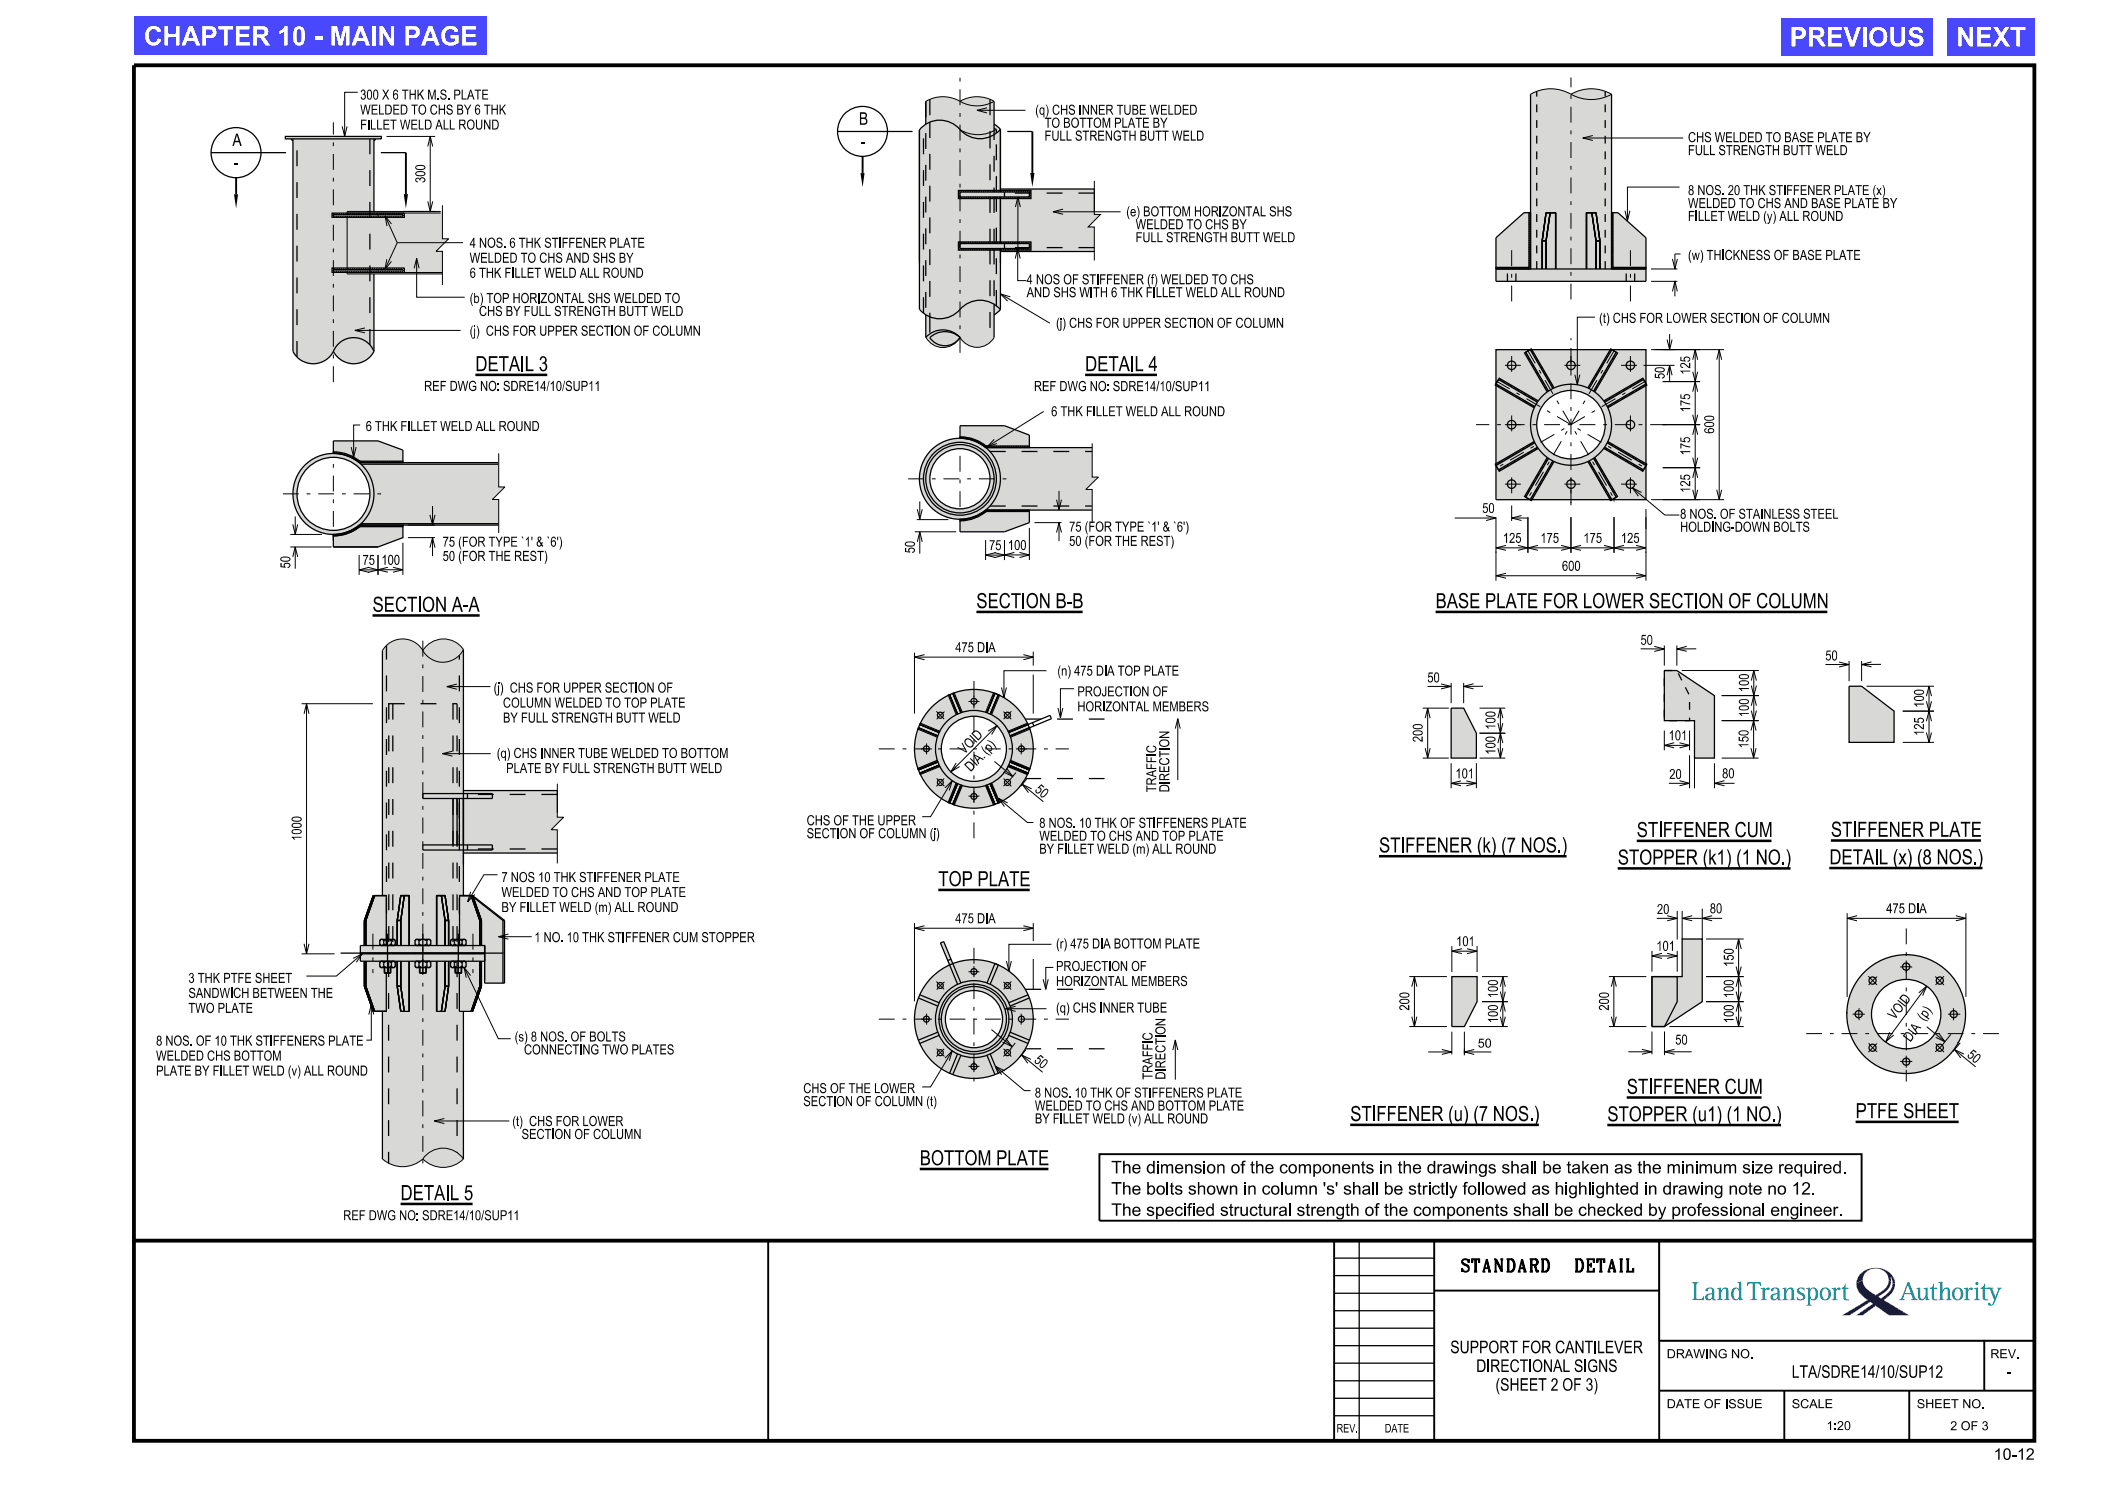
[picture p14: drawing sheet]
<svg xmlns="http://www.w3.org/2000/svg" width="420mm" height="297mm" viewBox="0 0 420 297" stroke-linecap="round" stroke-linejoin="round" font-family="sans-serif">
<defs><g id="words">
<g font-size="3.8" fill="#fff">
<text x="28.7" y="9.1">CHAPTER 10 - MAIN PAGE</text>
<text x="357.8" y="9.3">PREVIOUS</text>
<text x="391.1" y="9.3">NEXT</text>
</g>
<g font-size="3">
<text x="95" y="74.2">DETAIL 3</text>
<text x="216.9" y="74.2">DETAIL 4</text>
<text x="74.5" y="122.3">SECTION A-A</text>
<text x="195.2" y="121.5">SECTION B-B</text>
<text x="287" y="121.5">BASE PLATE FOR LOWER SECTION OF COLUMN</text>
<text x="327.2" y="167.3">STIFFENER CUM</text>
<text x="366" y="167.2">STIFFENER PLATE</text>
<text x="275.7" y="170.4">STIFFENER (k) (7 NOS.)</text>
<text x="323.4" y="172.8">STOPPER (k1) (1 NO.)</text>
<text x="365.7" y="172.7">DETAIL (x) (8 NOS.)</text>
<text x="187.6" y="177.1">TOP PLATE</text>
<text x="325.2" y="218.6">STIFFENER CUM</text>
<text x="269.9" y="224.1">STIFFENER (u) (7 NOS.)</text>
<text x="321.3" y="224.1">STOPPER (u1) (1 NO.)</text>
<text x="370.9" y="223.5">PTFE SHEET</text>
<text x="183.9" y="232.9">BOTTOM PLATE</text>
<text x="80.1" y="239.9">DETAIL 5</text>
</g>
<g font-size="2.5">
<text x="46.5" y="29.2">A</text>
<text x="171.7" y="24.9">B</text>
<text x="222.1" y="238.8">The bolts shown in column 's' shall be strictly followed as highlighted in drawing note no 12.</text>
<text x="222.1" y="234.5">The dimension of the components in the drawings shall be taken as the minimum size required.</text>
<text x="222.1" y="243">The specified structural strength of the components shall be checked by professional engineer.</text>
<text x="292.3" y="254.2">STANDARD</text>
<text x="313.9" y="254.2">DETAIL</text>
<text x="289.9" y="270.5">SUPPORT FOR CANTILEVER</text>
<text x="295.1" y="274.2">DIRECTIONAL SIGNS</text>
<text x="358.2" y="275.4">LTA/SDRE14/10/SUP12</text>
<text x="401.2" y="275.4">-</text>
<text x="299" y="278">(SHEET 2 OF 3)</text>
</g>
<text font-size="2.3" x="398.5" y="291.8">10-12</text>
<g font-size="2.1">
<text x="172" y="29.3">-</text>
<text x="46.8" y="33.5">-</text>
</g>
<g font-size="2">
<text x="72" y="22.9">WELDED TO CHS BY 6 THK</text>
<text x="72" y="19.9">300 X 6 THK M.S. PLATE</text>
<text x="207" y="22.9">(q) CHS INNER TUBE WELDED</text>
<text x="72" y="25.9">FILLET WELD ALL ROUND</text>
<text x="208.7" y="28.1">FULL STRENGTH BUTT WELD</text>
<text x="208.7" y="25.5">TO BOTTOM PLATE BY</text>
<text x="337.4" y="28.4">CHS WELDED TO BASE PLATE BY</text>
<text x="337.4" y="31">FULL STRENGTH BUTT WELD</text>
<text x="337.4" y="41.6">WELDED TO CHS AND BASE PLATE BY</text>
<text x="337.4" y="39">8 NOS. 20 THK STIFFENER PLATE (x)</text>
<text x="225.2" y="43.2">(e) BOTTOM HORIZONTAL SHS</text>
<text x="226.9" y="45.8">WELDED TO CHS BY</text>
<text x="337.4" y="44.2">FILLET WELD (y) ALL ROUND</text>
<text x="93.9" y="52.5">WELDED TO CHS AND SHS BY</text>
<text x="93.9" y="49.5">4 NOS. 6 THK STIFFENER PLATE</text>
<text x="226.9" y="48.4">FULL STRENGTH BUTT WELD</text>
<text x="337.4" y="52">(w) THICKNESS OF BASE PLATE</text>
<text x="93.9" y="55.5">6 THK FILLET WELD ALL ROUND</text>
<text x="205.2" y="59.4">AND SHS WITH 6 THK FILLET WELD ALL ROUND</text>
<text x="205.2" y="56.8">4 NOS OF STIFFENER (f) WELDED TO CHS</text>
<text x="93.9" y="60.6">(b) TOP HORIZONTAL SHS WELDED TO</text>
<text x="95.6" y="63.2">CHS BY FULL STRENGTH BUTT WELD</text>
<text x="211.1" y="65.5">(j) CHS FOR UPPER SECTION OF COLUMN</text>
<text x="319.7" y="64.5">(t) CHS FOR LOWER SECTION OF COLUMN</text>
<text x="93.9" y="67.1">(j) CHS FOR UPPER SECTION OF COLUMN</text>
<text x="84.8" y="78.1">REF DWG NO: SDRE14/10/SUP11</text>
<text x="206.7" y="78.2">REF DWG NO: SDRE14/10/SUP11</text>
<text x="210.1" y="83.2">6 THK FILLET WELD ALL ROUND</text>
<text x="73.1" y="86.2">6 THK FILLET WELD ALL ROUND</text>
<text x="213.7" y="106.2">75 (FOR TYPE `1' &amp; `6')</text>
<text x="296.3" y="102.5">50</text>
<text x="335.8" y="106.3">HOLDING-DOWN BOLTS</text>
<text x="335.8" y="103.7">8 NOS. OF STAINLESS STEEL</text>
<text x="72.5" y="112.9">75</text>
<text x="76.2" y="112.9">100</text>
<text x="88.5" y="109.3">75 (FOR TYPE `1' &amp; `6')</text>
<text x="88.5" y="112.1">50 (FOR THE REST)</text>
<text x="197.7" y="109.9">75</text>
<text x="201.5" y="109.9">100</text>
<text x="213.7" y="109.1">50 (FOR THE REST)</text>
<text x="300.4" y="108.5">125</text>
<text x="307.9" y="108.5">175</text>
<text x="316.5" y="108.5">175</text>
<text x="324" y="108.5">125</text>
<text x="312.2" y="114.1">600</text>
<text x="190.9" y="130.3">475 DIA</text>
<text x="327.9" y="128.9">50</text>
<text x="364.9" y="132">50</text>
<text x="211.4" y="135">(n) 475 DIA TOP PLATE</text>
<text x="285.3" y="136.4">50</text>
<text x="98.7" y="138.4">(j) CHS FOR UPPER SECTION OF</text>
<text x="100.5" y="141.4">COLUMN WELDED TO TOP PLATE</text>
<text x="215.4" y="142.2">HORIZONTAL MEMBERS</text>
<text x="215.4" y="139.2">PROJECTION OF</text>
<text x="100.4" y="144.4">BY FULL STRENGTH BUTT WELD</text>
<text x="333.6" y="148">101</text>
<text x="99.3" y="151.5">(q) CHS INNER TUBE WELDED TO BOTTOM</text>
<text x="101" y="154.5">PLATE BY FULL STRENGTH BUTT WELD</text>
<text x="192.7" y="150.9" transform="rotate(-45 192.7 150.9)">VOID</text>
<text x="194" y="154.4" transform="rotate(-45 194 154.4)">DIA. (p)</text>
<text x="290.9" y="155.6">101</text>
<text x="333.7" y="155.7">20</text>
<text x="344.3" y="155.5">80</text>
<text x="206.7" y="158.1" transform="rotate(39 206.7 158.1)">50</text>
<text x="161.3" y="167.5">SECTION OF COLUMN (j)</text>
<text x="161.3" y="164.9">CHS OF THE UPPER</text>
<text x="207.8" y="165.5">8 NOS. 10 THK OF STIFFENERS PLATE</text>
<text x="207.8" y="170.6">BY FILLET WELD (m) ALL ROUND</text>
<text x="207.8" y="168">WELDED TO CHS AND TOP PLATE</text>
<text x="100.2" y="179.3">WELDED TO CHS AND TOP PLATE</text>
<text x="100.2" y="176.3">7 NOS 10 THK STIFFENER PLATE</text>
<text x="100.1" y="182.3">BY FILLET WELD (m) ALL ROUND</text>
<text x="190.9" y="184.5">475 DIA</text>
<text x="331.2" y="182.7">20</text>
<text x="341.8" y="182.5">80</text>
<text x="377.1" y="182.5">475 DIA</text>
<text x="106.8" y="188.3">1 NO. 10 THK STIFFENER CUM STOPPER</text>
<text x="211.1" y="189.6">(r) 475 DIA BOTTOM PLATE</text>
<text x="291.1" y="189.1">101</text>
<text x="331.1" y="190">101</text>
<text x="37.7" y="196.4">3 THK PTFE SHEET</text>
<text x="211.1" y="197.1">HORIZONTAL MEMBERS</text>
<text x="211.1" y="194.1">PROJECTION OF</text>
<text x="37.7" y="202.4">TWO PLATE</text>
<text x="37.7" y="199.4">SANDWICH BETWEEN THE</text>
<text x="211.1" y="202.4">(q) CHS INNER TUBE</text>
<text x="378.7" y="203.9" transform="rotate(-52 378.7 203.9)">VOID</text>
<text x="31.2" y="209">8 NOS. OF 10 THK STIFFENERS PLATE</text>
<text x="102.9" y="208.2">(s) 8 NOS. OF BOLTS</text>
<text x="334.9" y="208.8">50</text>
<text x="381.9" y="208.4" transform="rotate(-54 381.9 208.4)">DIA (p)</text>
<text x="31.2" y="215">PLATE BY FILLET WELD (v) ALL ROUND</text>
<text x="31.2" y="212">WELDED CHS BOTTOM</text>
<text x="104.6" y="210.7">CONNECTING TWO PLATES</text>
<text x="206.6" y="212.2" transform="rotate(39 206.6 212.2)">50</text>
<text x="393.1" y="211.1" transform="rotate(39 393.1 211.1)">50</text>
<text x="160.6" y="221.1">SECTION OF COLUMN (t)</text>
<text x="160.6" y="218.5">CHS OF THE LOWER</text>
<text x="206.9" y="222">WELDED TO CHS AND BOTTOM PLATE</text>
<text x="206.9" y="219.4">8 NOS. 10 THK OF STIFFENERS PLATE</text>
<text x="102.4" y="225.1">(t) CHS FOR LOWER</text>
<text x="104.2" y="227.6">SECTION OF COLUMN</text>
<text x="206.9" y="224.5">BY FILLET WELD (v) ALL ROUND</text>
<text x="68.6" y="243.9">REF DWG NO: SDRE14/10/SUP11</text>
</g>
<g font-size="1.8">
<text x="295.4" y="209.4">50</text>
<text x="333.2" y="271.5">DRAWING NO.</text>
<text x="397.9" y="271.5">REV.</text>
<text x="333.2" y="281.5">DATE OF ISSUE</text>
<text x="358.2" y="281.5">SCALE</text>
<text x="383.2" y="281.5">SHEET NO.</text>
<text x="365.1" y="285.8">1:20</text>
<text x="389.9" y="285.9">2 OF 3</text>
</g>
<g font-size="1.7">
<text x="267.2" y="286.3">REV.</text>
<text x="276.8" y="286.3">DATE</text>
</g>
</g></defs>
<g fill="#d8d8d7">
<path d="M182.8 149.7a11.9 11.9 0 0 0 23.8 0 11.9 11.9 0 0 0-23.8 0zM188.2 149.7a6.5 6.5 0 0 1 13 0 6.5 6.5 0 0 1-13 0z" fill-rule="evenodd"/>
<path d="M188 188.5l1.8 4.4a11.9 11.9 0 0 0-2.3 20.2 11.9 11.9 0 0 0 19-7.5 11.9 11.9 0 0 0-15.5-13.2l-.5 .2-1.8-4.4zM189 203.7a5.7 5.7 0 0 1 11.4 0 5.7 5.7 0 0 1-11.4 0z" fill-rule="evenodd"/>
<path d="M290.1 141.5h2.5l2.5 5v5h-5z" fill-rule="evenodd"/>
<path d="M332.7 134h2.5l7.5 5v12.5h-4v-7.5h-6z" fill-rule="evenodd"/>
<path d="M369.6 137.2h2.5l6.5 4.9v6.3h-9z" fill-rule="evenodd"/>
<path d="M290.2 195.2h5.1v5l-2.6 5h-2.5z" fill-rule="evenodd"/>
<path d="M336.3 187.7h4v12.5l-7.6 5h-2.5v-10h6.1z" fill-rule="evenodd"/>
<path d="M369.2 202.7a11.9 11.9 0 0 0 23.7 0 11.9 11.9 0 0 0-23.7 0zM374.1 202.7a6.9 6.9 0 0 1 13.9 0 6.9 6.9 0 0 1-13.9 0z" fill-rule="evenodd"/>
<path d="M60.9 93a8.1 8.1 0 0 0-1.7 8.8 8.1 8.1 0 0 0 7.4 5v2.5h9l4.9-1.8v-2.6h19.2v-5.1h-1.3l2.5-2.5h-1.2v-4.8h-19.2v-2.5l-4.9-1.9h-9v2.5h-.3a8 8 0 0 0-5.4 2.4zM59.4 98.7a7.3 7.3 0 0 1 14.6 0 7.3 7.3 0 0 1-14.6 0z" fill-rule="evenodd"/>
<path d="M77.3 129a4.7 4.7 0 0 1 7.2 1 4.8 4.8 0 0 1 8.1-.2v28.2h18.8v5.3h1.3l-2.5 2.5h1.2v4.7h-18.8v8.5h1.9l6.4 5v12.5h-4v-4.5h-.7v5.1l-1.7 5h-1.9v29.5a5.7 5.7 0 0 1-8.1 0 6 6 0 0 1-8.1 0v-29.5h-1.8l-1.8-5v-5h-.8v-3.1h.8v-5l1.8-5h1.8v-49z" fill-rule="evenodd"/>
<path d="M57 27.3h19.2v.5h-1.4v14.5h13.6v5.4h1.3l-2.5 2.5h1.2v4.5h-13.6v15.5a4.6 4.6 0 0 1-8.2 0 4.5 4.5 0 0 1-8 0v-42.4h-1.6z" fill-rule="evenodd"/>
<path d="M185.1 20.2a6.8 6.8 0 0 1 6.8 0 6.8 6.8 0 0 1 6.8 0v4.6l1.3 1.1v11.9h18.8v5.1h1.2l-2.5 2.5h1.3v4.9h-18.8v11.6l-1.3 1v4.6a3.9 3.9 0 0 1-6.8-.1 3.9 3.9 0 0 1-6.8 0v-4.5l-1.3-1.1v-35.8l1.3-1.2z" fill-rule="evenodd"/>
<path d="M186.2 90a8.1 8.1 0 0 0-1.8 8.8 8.1 8.1 0 0 0 7.5 5v2.5h8.9l5-1.8v-2.6h12.5v-4.1h-1.2l2.5-2.4h-1.3v-5.9h-12.5v-2.5l-5-1.9h-8.9v2.5h-.7a8.1 8.1 0 0 0-5 2.4zM185.9 95.7a6 6 0 0 1 12 0 6 6 0 0 1-12 0z" fill-rule="evenodd"/>
<path d="M306 18.8a8 8 0 0 1 8 0 8.1 8.1 0 0 1 8.2 0v23.7h1.2l5.6 5v8.7h-30v-8.7l5.7-5h1.3z" fill-rule="evenodd"/>
<path d="M299 69.9v30h30v-30zM307.2 84.9a6.8 6.8 0 0 1 13.7 0 6.8 6.8 0 0 1-13.7 0z" fill-rule="evenodd"/>
</g>
<path d="M73.7 202.8l.5-2 .5 2M74.2 200.8v7.1h-1" fill="none" stroke="#000" stroke-width=".2"/>
<path d="M219.8 230.7h152.3v13.3h-152.3zM153.6 248v40M266.7 248v40M286.7 257.9h45M286.7 248v40M331.7 248v40M331.7 268h75M331.7 278h75M356.7 278v10M381.7 278v10M396.7 268v10" fill="none" stroke="#000" stroke-width=".38"/>
<path d="M26.8 13h379.9v275h-379.9zM26.8 248h379.9" fill="none" stroke="#000" stroke-width=".76" stroke-linecap="butt"/>
<path d="M266.7 258.5h20M266.7 254.9h20M266.7 251.5h20M271.7 248v40M331.7 248h75v20h-75zM266.7 279.5h20M266.7 276h20M266.7 272.4h20M266.7 269h20M266.7 265.5h20M266.7 262h20M266.7 283h20" fill="none" stroke="#000" stroke-width=".25"/>
<g fill="#008c95">
<path d="M338.2 256.3h1.4l-.4 .2-.1 .2v2.9h1l.4-.5h.1v.8l-2.4-.1 .4-.3v-2.8z" fill-rule="evenodd"/>
<path d="M341.1 257.6l-.1 .1a.28 .28 0 0 0 .2 .4 .28 .28 0 0 0 .3-.4l.1-.2h.4l.2 .2 .1 .8h-.6a.71 .71 0 0 0-.8 .6 .71 .71 0 0 0 .5 .8 .71 .71 0 0 0 .9-.4l.1 .3 .3 .1a.16 .16 0 0 0 .2 .1 .16 .16 0 0 0 .1-.3l-.3-.1v-1.7l-.2-.4-.3-.2h-.7zM341.5 258.9l.8-.2v.4l-.3 .5-.2 .1-.3-.1-.2-.6z" fill-rule="evenodd"/>
<path d="M343.2 257.5l.8-.2v.8l.2-.4 .5-.4 .6 .1 .2 .5v1.6l.4 .3-1.2 .1 .4-.4v-1.6l-.2-.3h-.3l-.3 .3-.3 .6v1l.4 .3-1.2 .1 .4-.4v-1.8z" fill-rule="evenodd"/>
<path d="M347.3 256.3l.8-.2v3.3l.4 .3-.8 .2v-.4l-.2 .2-.4 .2a1.33 1.33 0 0 1-.8-2.2l.5-.4h.4l.5 .4v-1.1zM346.9 257.6l-.4 .8 .2 1.1a.61 .61 0 0 0 .8 0 .61 .61 0 0 0 .2-.7l-.2-1-.3-.3z" fill-rule="evenodd"/>
<path d="M349.3 256.3h2.7v.7h-.1l-.1-.3-.3-.2h-.7v2.9l.2 .3 .4 .1-1.6 .1 .4-.2 .2-.3v-2.9h-.7l-.3 .5h-.1z" fill-rule="evenodd"/>
<path d="M352 257.5l.8-.2v.6l.3-.5 .5-.1 .2 .4-.4 .1a.5 .5 0 0 0-.5 .1 .5 .5 0 0 0-.1 .6v1.1l.4 .2-1.2 .1 .4-.3v-1.9z" fill-rule="evenodd"/>
<path d="M354.1 257.6l.5-.3h.6l.4 .3 .1 2 .3 .1a.16 .16 0 0 1 0 .3 .16 .16 0 0 1-.3-.1h-.2l-.2-.4-.3 .3-.6 .1-.5-.4a.96 .96 0 0 1 1.2-1h.2v-.7l-.1-.2-.6-.1-.2 .6-.4-.1zM354.5 258.9l-.1 .2 .1 .4 .2 .2 .3-.1 .3-.4v-.5z" fill-rule="evenodd"/>
<path d="M356.3 257.5l.8-.2v.8l.4-.6 .9-.1 .2 .4v1.7l.4 .3-1.2 .1 .3-.4v-1.7v-.1l-.4-.1-.5 .5-.1 .4v1l.4 .4h-1.2l.4-.3v-1.9z" fill-rule="evenodd"/>
<path d="M359.4 257.5l.4-.2 .9 .1 .1 .6-.5-.5h-.4l-.3 .3 .2 .4 1 .6 .1 .5-.3 .4-.4 .2-1-.1v-.6l.6 .5h.4l.3-.3-.3-.5-.9-.6-.1-.5z" fill-rule="evenodd"/>
<path d="M361 257.5l.4 .2v3l-.4 .2h1.3l-.5-.3v-1.1l.5 .4h.4l.5-.3 .2-.6-.1-1.1a.82 .82 0 0 0-.7-.6 .82 .82 0 0 0-.8 .4v-.4zM362.1 257.7l.4-.2 .4 .3 .1 1.1-.2 .5a.53 .53 0 0 1-.7 .2 .53 .53 0 0 1-.2-.7v-.7z" fill-rule="evenodd"/>
<path d="M364.1 257.7l.5-.4 .7 .1 .5 .5 .2 .7h-.5l-.1-.7-.4-.4-.4 .1-.2 .2-.2 .8h-.4l.1-.6z" fill-rule="evenodd"/>
<path d="M363.8 258.6h.4l.1 .7 .4 .4h.4l.3-.3 .1-.8h.5v.2l-.4 .8-.4 .3h-.5l-.7-.4z" fill-rule="evenodd"/>
<path d="M366.1 257.5l.9-.2v.6l.3-.5 .5-.1 .1 .4-.3 .1a.5 .5 0 0 0-.5 .1 .5 .5 0 0 0-.1 .6v1l.4 .4h-1.3l.4-.2 .1-.3v-1.5z" fill-rule="evenodd"/>
<path d="M368.8 256.6h.1v.8h.6v.2h-.6l.1 1.9 .2 .2h.4v.2h-.7l-.4-.3v-2h-.3v-.2l.5-.3z" fill-rule="evenodd"/>
<path d="M381.4 256.2l-1.2 3.1-.6 .6h1.2l-.1-.2a.24 .24 0 0 1-.3-.1 .24 .24 0 0 1 .1-.3l.2-.6h1.4l.2 .7a.22 .22 0 0 1 0 .3 .22 .22 0 0 1-.2 0l-.1 .2h1.4l-.6-.5-1.2-3.2zM381.4 256.8l.6 1.6h-1.2z" fill-rule="evenodd"/>
<path d="M383 257.5l.9-.2v2l.2 .3h.3l.4-.3 .2-.6-.1-1-.4-.2 .8-.2v2.1l.5 .3-.8 .2-.1-.6-.4 .5h-.8l-.3-.6v-1.5z" fill-rule="evenodd"/>
<path d="M386.5 256.6h.1v.8h.7v.2h-.7v1.9l.3 .2h.4v.2h-.7a.54 .54 0 0 1-.4-.8v-1.5h-.4v-.2l.5-.2z" fill-rule="evenodd"/>
<path d="M387.5 256.3l.8-.2v2l.2-.5 .4-.3 .7 .2 .2 .4v1.6l.4 .4h-1.3l.5-.4v-1.6l-.3-.3-.4 .1-.4 .8v1l.4 .3-1.2 .1 .4-.4v-2.9z" fill-rule="evenodd"/>
<path d="M390.2 258.6h.5l.1 .8a.62 .62 0 0 0 .8 .3 .62 .62 0 0 0 .4-.8v-.3h.5l-.1 .5-.3 .5-.4 .3h-.6l-.6-.3-.2-.4z" fill-rule="evenodd"/>
<path d="M390.5 257.7l.6-.4 .7 .1 .5 .4 .2 .8h-.5l-.2-.8a.64 .64 0 0 0-.8-.2 .64 .64 0 0 0-.3 .8v.2h-.5l.1-.6z" fill-rule="evenodd"/>
<path d="M392.6 257.5l.8-.2v.6l.3-.5 .5-.1 .2 .4-.4 .1a.5 .5 0 0 0-.5 .1 .5 .5 0 0 0-.1 .6v1l.4 .4h-1.2l.4-.3v-1.9z" fill-rule="evenodd"/>
<path d="M394.6 257.5l.8-.2v2.3l.4 .3h-1.2l.4-.4v-1.7z" fill-rule="evenodd"/>
<path d="M396.6 256.6h.2v.8h1.2v.2h-1.2v1.8l.1 .3h.5v.2h-.7l-.4-.4v-1.9h-.4v-.2l.5-.2z" fill-rule="evenodd"/>
<path d="M397.4 257.4h1.2v.1a.25 .25 0 0 0-.3 .1 .25 .25 0 0 0 .1 .3l.5 1.3 .5-1.3a.24 .24 0 0 0 .1-.3 .24 .24 0 0 0-.3-.1v-.1h1l-.5 .4-1.2 2.9-.3 .2h-.5l-.3-.2 .1-.3 .4 .2a.25 .25 0 0 0 .3 .2 .25 .25 0 0 0 .2-.3l.2-.6-.8-2.2-.4-.1z" fill-rule="evenodd"/>
<circle cx="395.2" cy="256.5" r=".3"/>
</g>
<g fill="#171c8f">
<path d="M371.1 256.5l1.3-.6a3.5 3.5 0 0 0 2.2 2.7l.4 .3 .7-.5a3.1 3.1 0 0 0 1.9-2.5l.4 .2a3.7 3.7 0 0 1-2.2 2.9l-.3 .2 .5 .3 1-.7a3 3 0 0 0 1.3-2.2l.5-.1a4.1 4.1 0 0 1-2.2 3.4l5 3h-4l-2.6-1.9-2.6 1.9h-1.3l3.3-2.3-.5-.4-4.2 2.7h-1.4l5-3.1-.4-.3a3.7 3.7 0 0 1-1.8-3z" fill-rule="evenodd"/>
<path d="M371.9 254.6a4.2 4.2 0 0 1 6.8 1.2l.1 .7-.5 .1-.1-.8-.3-.6 .1 .9-.4-.2a2.63 2.63 0 0 0-2.6-2.4 2.63 2.63 0 0 0-2.6 2.4l-1.3 .6 .2-1z" fill-rule="evenodd"/>
</g>
<g fill="#4a48ff">
<path d="M26.8 3.3h70.4v7.7h-70.4z"/>
<path d="M356 3.6h30.3v7.4h-30.3z"/>
<path d="M389.3 3.6h17.4v7.4h-17.4z"/>
</g>
<g fill="none" stroke="#000" stroke-width=".2">
<path d="M26.8 13h379.9v235h-379.9zM71.5 18.4h-2.6v8.9M306 18.8a8 8 0 0 1 8 0M314 18.8a8.1 8.1 0 0 1 8.2 0 8.3 8.3 0 0 1-8.2 0zM68.4 25.3l.5 2 .5-2M77.3 27.3h9.7M85.5 29.3l.5-2 .5 2M86 27.3v15M185.1 20.2a6.8 6.8 0 0 1 6.8 0M191.9 39l-.3 .3M191.9 38.6l-.3 .3M191.9 20.2a6.8 6.8 0 0 1 6.8 0 6.8 6.8 0 0 1-6.8 0z"/>
<path d="M191.9 38.1l-.3 .3M192 39.4l-.3 .3M192.4 38.1l-.3 .3M192.4 39.4l-.3 .3M192.8 38.1l-.3 .3M192.9 39.4l-.4 .3M193.3 38.1l-.3 .3M193.3 39.4l-.3 .3M193.7 38.1l-.3 .3M193.7 39.4l-.3 .3M194.1 38.1l-.2 .3M194.2 39.4l-.3 .3"/>
<path d="M194.6 38.1l-.3 .3M194.6 39.4l-.3 .3M195.1 39.4l-.3 .3M195.1 38.1l-.4 .3M195.3 22h9.7M195.5 38.1l-.3 .3M195.5 39.4l-.3 .3M195.9 39.4l-.2 .3M195.9 38.1l-.3 .3M196.4 38.1l-.3 .3M196.4 39.4l-.3 .3M196.8 39.4l-.3 .3"/>
<path d="M196.8 38.1l-.3 .3M197.2 38.1l-.2 .3M197.3 39.4l-.3 .3M197.3 21.6l-2 .4 2 .6M197.7 39.4l-.3 .3M197.7 38.1l-.3 .3M198.1 38.1l-.3 .3M198.2 39.4l-.4 .3M198.6 39.4l-.3 .3M198.6 38.1l-.3 .3M198.7 25.6l.5 .3a7 7 0 0 1-7.3 0M199 38.1l-.3 .3"/>
<path d="M199 39.4l-.3 .3M199.5 39.4l-.3 .3M199.5 38.1l-.4 .3M199.9 38.1l-.3 .3M199.9 39.4l-.3 .3M200.3 38.1l-.3 .3M200.4 39.4l-.3 .3M200.8 38.1l-.3 .3M200.8 39.4l-.3 .3M201.2 38.1l-.3 .3M201.3 39.4l-.4 .3M201.6 38.1l-.2 .3"/>
<path d="M201.7 39.4l-.3 .3M202.1 38.1l-.3 .3M202.1 39.4l-.3 .3M202.5 38.1l-.3 .3M202.6 39.4l-.3 .3M203 38.1l-.3 .3M203 39.4l-.3 .3M203.4 38.1l-.3 .3M203.4 39.4l-.2 .3M203.5 39.4v10.5M203.9 38.1l-.3 .3M203.9 39.4l-.3 .3"/>
<path d="M204.3 38.1l-.3 .3M204.3 39.4l-.3 .3M204.8 38.1l-.3 .3M204.8 39.4l-.3 .3M205.2 38.1l-.3 .3M205.2 39.4l-.3 .3M205.6 38.1l-.2 .3M205.7 39.4l-.3 .3M206.1 38.1l-.3 .3M206.1 38.5l-.3 .3M206.1 38.9l-.3 .4M206.1 39.4l-.3 .3"/>
<path d="M218.8 36.2v6.7h1.2l-2.5 2.5h1.3v6.7M218.8 37.8v4.5M316.4 27.6h20.1M318.4 27.1l-2 .5 2 .5M335.7 37.4h-10.4v6.7M66.4 42.6h14.5v.9h-14.5zM66.4 53.5h14.5v1h-14.5zM66.6 42.6l-.2 .2M66.6 53.5l-.2 .3M66.6 42.9h13.9v.3h-13.9zM66.6 53.9h13.9v.2h-13.9zM66.6 43l-.2 .2"/>
<path d="M66.6 54l-.2 .3M66.9 43.2l-.3 .3M66.9 54.1l-.3 .4M67.1 42.6l-.4 .3M67.1 53.5l-.4 .4M67.3 43.2l-.3 .3M67.3 54.1l-.3 .4M67.5 42.6l-.3 .3M67.5 53.5l-.3 .4M67.8 43.2l-.3 .3M67.8 54.1l-.3 .4M67.9 42.6l-.3 .3"/>
<path d="M67.9 53.5l-.3 .4M68.2 43.2l-.3 .3M68.2 54.1l-.3 .4M68.4 42.6l-.3 .3M68.4 53.5l-.3 .4M68.7 43.2l-.3 .3M68.7 54.1l-.3 .4M68.8 42.6l-.3 .3M68.8 53.5l-.3 .4M69.1 43.2l-.3 .3M69.1 54.1l-.3 .4M69.3 42.6l-.3 .3"/>
<path d="M69.3 53.5l-.3 .4M69.4 54.1v.6h19M69.4 42.6h18.7M69.4 43.2v10.7l.3-.4M69.4 54.5h19M69.5 43.2l-.2 .3M69.5 54.1l-.2 .4M70 43.2l-.3 .3M70 54.1l-.3 .4M70.1 42.6l-.3 .3M70.1 53.5l-.3 .4M70.4 43.2l-.3 .3"/>
<path d="M70.4 54.1l-.3 .4M70.6 42.6l-.3 .3M70.6 53.5l-.3 .4M70.9 43.2l-.3 .3M70.9 54.1l-.3 .4M71 42.6l-.3 .3M71 53.5l-.3 .4M71.3 43.2l-.3 .3M71.3 54.1l-.3 .4M71.5 42.6l-.3 .3M71.5 53.5l-.3 .4M71.8 43.2l-.4 .3"/>
<path d="M71.8 54.1l-.4 .4M71.9 42.6l-.3 .3M71.9 53.5l-.3 .4M72.2 43.2l-.3 .3M72.2 54.1l-.3 .4M72.4 42.6l-.4 .3M72.4 53.5l-.4 .4M72.6 43.2l-.2 .3M72.6 54.1l-.2 .4M72.8 42.6l-.3 .3M72.8 53.5l-.3 .4M73.1 43.2l-.3 .3"/>
<path d="M73.1 54.1l-.3 .4M73.2 42.6l-.2 .3M73.2 53.5l-.2 .4M73.5 43.2l-.3 .3M73.5 54.1l-.3 .4M73.7 42.6l-.3 .3M73.7 53.5l-.3 .4M74 43.2l-.3 .3M74 54.1l-.3 .4M74.1 42.6l-.3 .3M74.1 53.5l-.3 .4M74.4 43.2l-.3 .3"/>
<path d="M74.4 54.1l-.3 .4M74.6 42.6l-.3 .3M74.6 53.5l-.3 .4M74.9 43.2l-.4 .3M74.9 54.1l-.4 .4M75 42.6l-.3 .3M75 53.5l-.3 .4M75.3 43.2l-.3 .3M75.3 54.1l-.3 .4M75.5 42.6l-.4 .3M75.5 53.5l-.4 .4M75.6 42.9v.3"/>
<path d="M75.6 53.9v.2M75.7 43.2l-.3 .3M75.7 54.1l-.3 .4M75.9 42.6l-.3 .3M75.9 53.5l-.3 .4M76.2 43.2l-.3 .3M76.2 54.1l-.3 .4M76.3 42.6l-.3 .3M76.3 53.5l-.3 .4M76.6 43.2l-.3 .3M76.6 54.1l-.3 .4M76.8 42.6l-.3 .3"/>
<path d="M76.8 53.5l-.3 .4M77 43.1l2.4 5.4M77 43.2l-.2 .3M77 54.1l-.2 .4M77.2 42.6l-.3 .3M77.2 53.5l-.3 .4M77.3 51.8l-.4 2.1 1.3-1.7M77.5 43.2l-.3 .3M77.5 54.1l-.3 .4M77.6 42.6l-.2 .3M77.6 53.5l-.2 .4M77.9 43.2l-.3 .3"/>
<path d="M77.9 54.1l-.3 .4M78.1 42.6l-.3 .3M78.1 53.5l-.3 .4M78.2 44.8l-1.2-1.7 .4 2.1M78.4 43.2l-.3 .3M78.4 54.1l-.3 .4M78.5 42.6l-.3 .3M78.5 53.5l-.3 .4M78.8 43.2l-.3 .3M78.8 54.1l-.3 .4M79 42.6l-.3 .3M79 53.5l-.3 .4"/>
<path d="M79.3 43.2l-.3 .3M79.3 54.1l-.3 .4M79.4 42.6l-.3 .3M79.4 53.5l-.3 .4M79.4 48.5h13.2M79.4 48.5l-2.5 5.4M79.7 43.2l-.3 .3M79.7 54.1l-.3 .4M79.9 42.6l-.3 .3M79.9 53.5l-.3 .4M80.2 43.2l-.4 .3M80.2 54.1l-.4 .4"/>
<path d="M80.3 42.6l-.3 .3M80.3 53.5l-.3 .4M80.8 42.6l-.4 .3M80.8 53.5l-.4 .4M80.9 43.4l-.2 .1M80.9 54.3l-.2 .2M80.9 42.9l-.6 .6M80.9 53.9l-.6 .6M82.8 53.6l.5-2 .5 2M83.3 51.6v7.8h9.6M85.5 40.2l.5 2.1 .5-2.1M88.1 42.3h-18.7v.6l.3-.3"/>
<path d="M88.4 41v6.7h1.3l-2.5 2.5h1.2v6.8M200 58.7l9.9 5.9M202 59.3l-2-.6 1.4 1.5M203 51.7l.4-2 .5 2M203 41.4l.5-2 .5 2M203.4 49.7v6.4h1.8M210.5 42.3h13.5M212.5 41.8l-2 .5 2 .5M322.4 50.2l-.2 .3M322.4 49.8l-.2 .3M322.4 49.4l-.2 .2M322.4 50.2l-.2 .2"/>
<path d="M322.4 49.7l-.2 .3M322.4 49.3l-.2 .3M322.4 48.8l-.2 .3M322.4 48.4l-.2 .3M322.4 47.9l-.2 .4M322.4 47.5l-.2 .3M322.4 47.1l-.2 .3M322.4 46.6l-.2 .3M322.4 46.2l-.2 .3M322.4 45.7l-.2 .3M322.4 45.3l-.2 .3M322.4 44.8l-.2 .4"/>
<path d="M322.4 44.4l-.2 .3M322.4 44l-.2 .3M322.4 43.5l-.2 .3M322.4 43.1l-.2 .3M322.4 42.6l-.2 .3M322.4 50.7l-.2 .3M322.4 51.1l-.2 .3M322.4 51.5l-.2 .4M322.4 52l-.2 .3M322.4 52.4l-.2 .3M322.4 52.9l-.2 .3M322.4 53.3l-.2 .3"/>
<path d="M322.8 53.4l-.3 .4M323.2 53.4l-.3 .4M323.6 53.4l-.2 .4M324.1 53.4l-.3 .4M324.5 53.4l-.3 .4M324.8 42.1l.5 2 .5-2M325 53.4l-.3 .4M325.4 53.4l-.3 .4M325.9 53.4l-.4 .4M326.3 53.4l-.3 .4M326.7 53.4l-.3 .4M327.2 53.4l-.3 .4"/>
<path d="M327.6 53.4l-.3 .4M328 53.4l-.2 .4M328.5 53.4l-.3 .4M328.9 53.4l-.3 .4M330.1 53.8h5.2M330.1 56.2h5.2M334.3 51.7l.5 2.1 .5-2.1M334.3 58.2l.5-2 .5 2M334.8 56.2v3M336 50.8h-1.2v3M70.9 66h21.2M73 65.5l-2.1 .5 2.1 .5"/>
<path d="M185.1 67.4a3.9 3.9 0 0 0 6.8 0 3.9 3.9 0 0 0 6.8 .1M299.4 76.9l-.2 .2M299.6 77.1l-.2 .2M299.8 75.6l-.2 .2M299.9 77.2l-.2 .2M300 75.8l-.2 .2M300.2 77.4l-.2 .2M300.3 75.9l-.2 .3M300.5 77.6l-.2 .2M300.6 76.1l-.2 .2M300.8 77.7l-.2 .2M300.9 76.3l-.2 .2"/>
<path d="M301.1 77.9l-.3 .2M301.2 76.4l-.2 .3M301.3 78l-.2 .3M301.4 76.6l-.2 .2M301.6 78.2l-.2 .2M301.7 76.8l-.2 .2M301.9 78.4l-.2 .2M302 76.9l-.2 .2M302.2 78.5l-.3 .2M302.3 77.1l-.3 .2M302.4 78.7l-.2 .2M302.6 77.3l-.3 .2"/>
<path d="M302.7 78.8l-.2 .3M302.8 77.4l-.2 .2M303 79l-.2 .2M303.1 77.6l-.2 .2M303.3 79.2l-.2 .2M303.4 77.7l-.2 .3M303.6 79.3l-.2 .2M303.7 77.9l-.2 .2M303.8 79.5l-.2 .2M304 78.1l-.3 .2M304.1 79.7l-.2 .2M304.2 78.2l-.2 .3"/>
<path d="M304.4 79.8l-.2 .2M304.5 78.4l-.2 .2M304.8 78.6l-.2 .2M305 70.4l-.2 .2M305.1 78.7l-.2 .2M305.2 70.7l-.2 .2M305.4 70.9l-.3 .3M305.4 78.9l-.3 .2M305.5 71.2l-.2 .2M305.6 79.1l-.2 .2M305.7 71.5l-.2 .2M305.8 71.8l-.2 .2"/>
<path d="M305.9 79.2l-.2 .2M306 72.1l-.2 .2M306.1 72.4l-.2 .2M306.2 79.4l-.2 .2M306.3 70l-.2 .2M306.3 72.6l-.2 .2M306.5 70.3l-.3 .2M306.5 79.5l-.3 .3M306.5 72.9l-.3 .2M306.6 73.2l-.2 .2M306.6 70.6l-.2 .2M306.7 79.7l-.2 .2"/>
<path d="M306.8 70.8l-.2 .2M306.8 73.4l-.2 .3M307 73.7l-.3 .2M307 71.1l-.3 .2M307 79.9l-.2 .2M307.1 71.4l-.2 .2M307.1 74l-.2 .2M307.3 71.7l-.2 .2M307.3 74.3l-.2 .2M307.4 72l-.2 .2M307.4 74.6l-.2 .2M307.6 72.2l-.2 .3"/>
<path d="M307.6 74.9l-.2 .2M307.8 72.5l-.2 .2M307.8 75.1l-.2 .2M307.9 72.8l-.2 .2M307.9 75.4l-.2 .2M308.1 73.1l-.2 .2M308.1 75.7l-.2 .2M308.3 73.3l-.3 .3M308.3 75.9l-.3 .3M308.4 73.6l-.2 .2M308.4 76.2l-.2 .3M308.6 73.9l-.2 .2"/>
<path d="M308.6 76.5l-.2 .3M308.7 74.2l-.2 .2M308.8 76.8l-.3 .2M308.9 74.5l-.2 .2M308.9 77.1l-.2 .2M309.1 77.4l-.2 .2M309.1 74.8l-.3 .2M309.2 75l-.2 .2M309.2 77.6l-.2 .3M309.4 75.3l-.2 .2M309.4 77.9l-.2 .2M309.6 75.6l-.3 .2"/>
<path d="M309.7 75.8l-.2 .3M309.9 76.1l-.2 .2M310 76.4l-.2 .2M310.2 76.7l-.2 .2M310.4 77l-.3 .2M310.5 77.3l-.2 .2M314.8 74.9l.5 2 .5-2M317.6 77.3l.2 .2M317.7 77l.3 .2M317.9 76.7l.2 .2M318.1 76.4l.2 .2M318.2 76.1l.3 .2"/>
<path d="M318.4 75.8l.2 .3M318.6 75.6l.2 .2M318.7 77.9l.2 .2M318.7 75.3l.2 .2M318.8 63.4h-3.5v13.5M318.8 77.6l.3 .3M318.9 75l.2 .2M319 77.4l.2 .2M319.1 74.8l.2 .2M319.2 74.5l.2 .2M319.2 77.1l.2 .2M319.3 76.8l.2 .2"/>
<path d="M319.4 74.2l.2 .2M319.5 76.5l.2 .3M319.5 73.9l.3 .2M319.7 76.2l.2 .3M319.7 73.6l.2 .2M319.8 75.9l.2 .3M319.9 73.3l.2 .3M320 73.1l.3 .2M320 75.7l.2 .2M320.1 75.4l.3 .2M320.2 72.8l.2 .2M320.3 75.1l.2 .2"/>
<path d="M320.4 72.5l.2 .2M320.5 72.2l.2 .3M320.5 74.9l.2 .2M320.6 74.6l.3 .2M320.7 72l.2 .2M320.8 71.7l.3 .2M320.8 74.3l.2 .2M321 74l.2 .2M321 71.4l.2 .2M321.1 79.9l.2 .2M321.1 73.7l.2 .2M321.2 71.1l.2 .2"/>
<path d="M321.3 70.8l.3 .2M321.3 73.4l.2 .3M321.3 79.7l.3 .2M321.5 73.2l.2 .2M321.5 70.6l.2 .2M321.6 79.5l.2 .3M321.6 72.9l.2 .2M321.7 70.3l.2 .2M321.8 72.6l.2 .2M321.8 70l.2 .2M321.9 79.4l.2 .2M321.9 72.4l.3 .2"/>
<path d="M322.1 72.1l.2 .2M322.2 79.2l.2 .2M322.3 71.8l.2 .2M322.4 71.5l.3 .2M322.5 79.1l.2 .2M322.6 71.2l.2 .2M322.8 70.9l.2 .3M322.8 78.9l.2 .2M322.9 70.7l.2 .2M323 78.7l.3 .2M323.1 70.4l.2 .2M323.3 78.6l.2 .2"/>
<path d="M323.6 78.4l.2 .2M323.7 79.8l.2 .2M323.9 78.2l.2 .3M324 79.7l.2 .2M324.1 78.1l.3 .2M324.3 79.5l.2 .2M324.4 77.9l.2 .2M324.5 79.3l.3 .2M324.7 77.7l.2 .3M324.8 79.2l.2 .2M325 77.6l.2 .2M325.1 79l.2 .2"/>
<path d="M325.3 77.4l.2 .2M325.4 78.8l.2 .3M325.5 77.3l.3 .2M325.6 78.7l.3 .2M325.8 77.1l.2 .2M325.9 78.5l.2 .2M326.1 76.9l.2 .2M326.2 78.4l.2 .2M326.4 76.8l.2 .2M326.5 78.2l.2 .2M326.7 76.6l.2 .2M326.8 78l.2 .3"/>
<path d="M326.9 76.4l.3 .3M327.1 77.9l.2 .2M327.2 76.3l.2 .2M327.3 77.7l.3 .2M327.5 76.1l.2 .2M327.6 77.6l.2 .2M327.8 75.9l.2 .3M327.9 77.4l.2 .2M328 75.8l.3 .2M328.2 77.2l.2 .2M328.4 77.1l.2 .2M328.5 73h6.3"/>
<path d="M328.7 76.9l.2 .2M330.1 69.9h14.6M332.4 76.3h7.5M333.3 67.9l.5 2 .5-2M333.8 66.8v3.1M333.8 73v3.1M333.8 73l.5 2M333.8 73l-.5 2M338.4 74.3l.5 2 .5-2M338.4 71.9l.5-2 .5 2M338.4 78.3l.5-2 .5 2M338.9 69.9v30"/>
<path d="M343.2 71.9l.5-2 .5 2M343.7 69.9v30M67 90.3l-.3 .3M67.4 90.3l-.3 .3M67.8 90.4l-.2 .3M68.2 90.4l-.3 .3M68.6 90.6l-.3 .2M68.9 90.6l-.2 .3M69.3 90.7l-.3 .3M69.6 90.8l-.2 .3M69.9 91l-.2 .2M70.2 91.1l-.2 .2"/>
<path d="M70.2 89.4l.5 2 .5-2M70.5 91.3l-.2 .2M70.8 91.4l-.2 .2M71.1 91.6l-.3 .2M71.3 91.8l-.2 .2M71.6 91.9l-.2 .2M71.9 92.1l-.3 .2M72 84.9h-1.3v6.5M72.2 92.2l-.1 .1M72.7 92.2l-.3 .3M73.1 92.2l-.3 .3M73.6 92.2l-.3 .3"/>
<path d="M74 92.2l-.3 .3M74.5 92.2l-.3 .3M74.9 92.2l-.3 .3M75.4 92.2l-.4 .3M75.8 92.2l-.3 .3M76.2 92.2l-.3 .3M76.7 92.2l-.3 .3M77.1 92.2l-.3 .3M77.5 92.2l-.2 .3M78 92.2l-.3 .3M78.4 92.2l-.3 .3M78.9 92.2l-.3 .3"/>
<path d="M79.3 92.2l-.3 .3M79.8 92.2l-.4 .3M80.2 92.2l-.3 .3M80.5 92.2l-.2 .3M99.7 90.6v6.7h1.2l-2.5 2.5h1.3v6.7M198.8 87.8l-1.5 1.5 2-.7M208.6 82.2l-11.3 7.1M211.2 99.9l.5 2 .5-2M211.7 98.1v3.8M218.3 88.6v6.8h1.3l-2.5 2.4h1.2v6.8M299.2 92.6l.2 .2M299.4 92.5l.2 .2"/>
<path d="M299.7 92.3l.2 .2M299.8 93.8l.2 .2M300 92.1l.2 .3M300.1 93.6l.2 .2M300.3 92l.2 .2M300.4 93.4l.2 .3M300.6 91.8l.2 .2M300.7 93.3l.2 .2M300.8 91.7l.3 .2M301 93.1l.2 .2M301.1 91.5l.2 .2M301.2 93l.2 .2"/>
<path d="M301.4 91.3l.2 .3M301.5 92.8l.2 .2M301.7 91.2l.2 .2M301.8 92.6l.2 .2M301.9 91l.3 .2M302 92.5l.3 .2M302.2 90.8l.2 .3M302.3 92.3l.3 .2M302.5 90.7l.2 .2M302.6 92.1l.2 .3M302.8 90.5l.2 .2M302.9 92l.2 .2"/>
<path d="M303.1 90.4l.2 .2M303.2 91.8l.2 .2M303.4 90.2l.2 .2M303.5 91.6l.2 .3M303.6 90l.2 .3M303.7 91.5l.3 .2M303.9 89.9l.2 .2M304 91.3l.2 .2M304.2 89.7l.2 .2M304.3 91.2l.2 .2M304.4 89.6l.3 .2M304.6 91l.2 .2"/>
<path d="M304.7 80l-.3 .2M304.7 89.4l.3 .2M304.9 90.8l.2 .2M304.9 98.9l.3 .2M305 80.1l-.3 .3M305 89.2l.2 .3M305.1 98.6l.2 .2M305.1 90.7l.3 .2M305.2 80.3l-.2 .2M305.3 89.1l.2 .2M305.3 98.3l.2 .2M305.4 90.5l.2 .2"/>
<path d="M305.4 98l.3 .3M305.5 80.5l-.2 .2M305.6 88.9l.2 .2M305.6 97.8l.2 .2M305.7 90.3l.2 .3M305.8 97.5l.2 .2M305.8 80.6l-.2 .3M305.9 88.7l.2 .3M305.9 97.2l.2 .2M306 90.2l.2 .2M306.1 99.6l.2 .2M306.1 80.8l-.2 .2"/>
<path d="M306.1 96.9l.2 .3M306.1 88.6l.3 .2M306.2 99.3l.3 .2M306.2 90l.3 .2M306.2 96.7l.3 .2M306.4 81l-.3 .2M306.4 99l.2 .2M306.4 96.4l.2 .2M306.4 88.4l.2 .2M306.5 89.8l.2 .3M306.6 98.7l.2 .3M306.6 96.1l.2 .2"/>
<path d="M306.6 81.1l-.2 .2M306.7 98.4l.3 .3M306.7 95.8l.3 .2M306.8 89.7l.2 .2M306.9 98.2l.2 .2M306.9 95.5l.2 .2M307.1 95.2l.2 .3M307.1 97.9l.2 .2M307.1 89.5l.2 .2M307.2 97.6l.2 .2M307.2 95l.2 .2M307.3 80l-.2 .3"/>
<path d="M307.4 97.3l.2 .2M307.4 94.7l.2 .2M307.6 97l.2 .3M307.6 94.4l.2 .2M307.7 96.8l.2 .2M307.7 94.2l.2 .2M307.9 96.5l.2 .2M307.9 93.9l.2 .2M308 96.2l.3 .2M308 93.6l.3 .2M308.2 95.9l.2 .2M308.2 93.3l.2 .2"/>
<path d="M308.4 95.6l.2 .3M308.4 93l.2 .2M308.5 95.4l.2 .2M308.5 92.7l.3 .3M308.7 95.1l.2 .2M308.7 92.5l.2 .2M308.8 94.8l.3 .2M308.9 92.2l.2 .2M309 94.5l.2 .3M309 91.9l.2 .2M309.2 94.3l.2 .2M309.2 91.6l.2 .3"/>
<path d="M309.3 94l.3 .2M309.5 93.7l.2 .2M309.7 93.4l.2 .2M309.8 93.1l.2 .2M310 92.8l.2 .3M310.1 92.6l.3 .2M310.3 92.3l.2 .2M317.8 92.3l-.2 .2M318 92.6l-.3 .2M318.1 92.8l-.2 .3M318.3 93.1l-.2 .2M318.5 93.4l-.3 .2"/>
<path d="M318.6 93.7l-.2 .2M318.8 94l-.2 .2M318.9 91.6l-.2 .3M318.9 94.3l-.2 .2M319.1 94.5l-.2 .3M319.1 91.9l-.3 .2M319.2 92.2l-.2 .2M319.3 94.8l-.2 .2M319.4 92.5l-.2 .2M319.4 95.1l-.2 .2M319.5 92.7l-.2 .3M319.6 95.4l-.2 .2"/>
<path d="M319.7 93l-.2 .2M319.8 95.6l-.3 .3M319.9 95.9l-.2 .2M319.9 93.3l-.2 .2M320 93.6l-.2 .2M320.1 96.2l-.2 .2M320.2 93.9l-.2 .2M320.3 96.5l-.3 .2M320.4 96.8l-.2 .2M320.4 94.2l-.3 .2M320.5 94.4l-.2 .2M320.6 97l-.2 .3"/>
<path d="M320.7 97.3l-.2 .2M320.7 94.7l-.2 .2M320.8 80l.2 .3M320.9 95l-.3 .2M320.9 97.6l-.2 .2M321 95.2l-.2 .3M321 89.5l-.2 .2M321.1 97.9l-.3 .2M321.2 98.2l-.2 .2M321.2 95.5l-.2 .2M321.3 89.7l-.2 .2M321.3 95.8l-.2 .2"/>
<path d="M321.4 98.4l-.2 .3M321.5 81.1l.2 .2M321.5 96.1l-.2 .2M321.6 98.7l-.3 .3M321.6 89.8l-.3 .3M321.7 96.4l-.2 .2M321.7 99l-.2 .2M321.7 88.4l-.2 .2M321.7 81l.3 .2M321.8 96.7l-.2 .2M321.8 90l-.2 .2M321.9 99.3l-.2 .2"/>
<path d="M322 88.6l-.3 .2M322 96.9l-.2 .3M322 99.6l-.2 .2M322 80.8l.2 .2M322.1 90.2l-.2 .2M322.2 97.2l-.3 .2M322.2 88.7l-.2 .3M322.3 80.6l.2 .3M322.3 97.5l-.2 .2M322.4 90.3l-.2 .3M322.5 97.8l-.2 .2M322.5 88.9l-.2 .2"/>
<path d="M322.6 80.5l.2 .2M322.7 98l-.3 .3M322.7 90.5l-.2 .2M322.8 89.1l-.2 .2M322.8 98.3l-.2 .2M322.9 80.3l.2 .2M323 98.6l-.2 .2M323 90.7l-.2 .2M323.1 89.2l-.2 .3M323.1 80.1l.3 .3M323.1 98.9l-.2 .2M323.3 90.8l-.3 .2"/>
<path d="M323.4 89.4l-.3 .2M323.4 80l.2 .2M323.5 91l-.2 .2M323.6 89.6l-.2 .2M323.8 91.2l-.2 .2M323.9 89.7l-.2 .2M324.1 91.3l-.2 .2M324.2 89.9l-.2 .2M324.4 91.5l-.3 .2M324.5 90l-.2 .3M324.6 91.6l-.2 .3M324.8 90.2l-.3 .2"/>
<path d="M324.9 91.8l-.2 .2M325 90.4l-.2 .2M325.2 92l-.2 .2M325.3 90.5l-.2 .2M325.5 92.1l-.2 .3M325.6 90.7l-.2 .2M325.8 92.3l-.3 .2M325.9 90.8l-.3 .3M326 92.5l-.2 .2M326.1 91l-.2 .2M326.3 97.5l6.5 5.4h2.9M326.3 92.6l-.2 .2"/>
<path d="M326.4 91.2l-.2 .2M326.6 92.8l-.2 .2M326.7 91.3l-.2 .3M326.9 93l-.2 .2M327 91.5l-.2 .2M327.2 93.1l-.3 .2M327.3 91.7l-.2 .2M327.4 93.3l-.2 .2M327.6 91.8l-.3 .2M327.7 93.4l-.2 .3M327.8 92l-.2 .2M328 93.6l-.2 .2"/>
<path d="M328.1 92.1l-.2 .3M328.2 98.4l-1.9-.9 1.2 1.7M328.3 93.8l-.3 .2M328.4 92.3l-.2 .2M328.6 92.5l-.2 .2M328.9 92.6l-.2 .2M330.1 99.9h14.6M332.4 84.9h7.5M332.4 93.5h7.5M338.4 82.9l.5 2 .5-2M338.4 91.5l.5 2 .5-2M338.4 97.9l.5 2 .5-2"/>
<path d="M338.4 86.9l.5-2 .5 2M338.4 95.5l.5-2 .5 2M343.2 97.9l.5 2 .5-2M58 106.8h6.3M58 109.3h8.3M58.5 111.3l.5-2 .5 2M58.5 104.8l.5 2 .5-2M59 103.2v3.6M59 109.3v4.4M66.9 106.8l-.3 .2M67.3 106.8l-.3 .3M67.8 106.7l-.3 .4"/>
<path d="M68.4 106.6l-.4 .4M69 106.5l-.4 .4M69.7 106.2l-.5 .5M70.5 105.8l-.6 .7M71.8 110.9v4M71.8 104.9l-1.1 1.1M72.7 104.9l-.3 .4M73.1 104.9l-.3 .4M73.6 113.4l2 .5-2 .5M73.6 104.9l-.3 .4M73.8 113.4l-2 .5 2 .5M74 104.9l-.3 .4"/>
<path d="M74.5 104.9l-.3 .4M74.9 104.9l-.3 .4M75.4 104.9l-.3 .4M75.6 110.9v4M75.8 104.9l-.3 .4M76.2 104.9l-.2 .4M76.7 104.9l-.3 .4M77.1 104.9l-.3 .4M77.5 113.4l-1.9 .5 1.9 .5M77.6 104.9l-.3 .4M78 104.9l-.3 .4M78.5 104.9l-.4 .4"/>
<path d="M78.6 113.4l1.9 .5-1.9 .5M78.9 104.9l-.3 .4M79.3 104.9l-.3 .4M79.8 104.9l-.3 .4M80.2 104.9l-.3 .4M80.5 113.9h-8.7M80.5 108.5v6.4M80.5 105.1l-.1 .2M81.6 104.9h5.4M81.6 107.5h5.4M85.9 102.9l.6 2 .5-2M85.9 109.5l.6-2 .5 2"/>
<path d="M86.5 101.1v3.8M86.5 107.5v3.7M182.9 106.3h8.2M183.3 103.9h6.3M183.4 101.8l.5 2 .5-2M183.4 108.3l.5-2 .5 2M183.9 100.2v3.6M183.9 106.3v4.4M197 110.9h3.8M197 107.9v4M198.8 110.5l2 .4-2 .5M199 110.5l-2 .4 2 .5"/>
<path d="M200.8 107.9v4M200.8 110.9h5M202.8 110.4l-2 .5 2 .5M203.8 110.4l2 .5-2 .5M205.8 105.5v6.4M206.8 104.5h5.4M211.2 106.4l.5-1.9 .5 1.9M211.7 104.5v3.7M290.8 103.5h8.2M297.1 103l1.9 .5M299 109.5h30M299 103.5l-1.9 .5"/>
<path d="M299 103.4v12.7M299 115.1h30M301.1 109l-2.1 .5 2.1 .5M301.1 114.6l-2.1 .5 2.1 .5M302.2 103.5h3.1M302.2 101v3.1M303.5 109l1.9 .5-1.9 .5M304.2 103l-2 .5 2 .5M305.4 103.4v7.1M307.4 109l-2 .5 2 .5M312.1 109l1.9 .5-1.9 .5M314 103.4v7.1"/>
<path d="M316.1 109l-2.1 .5 2.1 .5M320.6 109l2.1 .5-2.1 .5M322.7 103.4v7.1M324.7 109l-2 .5 2 .5M327.1 109l1.9 .5-1.9 .5M327.1 114.6l1.9 .5-1.9 .5M329 101.7v14.4M76.4 130a4.7 4.7 0 0 1 8.1 0M85.4 129a4.8 4.8 0 0 1 7.2 .8 4.6 4.6 0 0 1-8.1 .2zM89.3 137.2h8.7M91.3 136.7l-2 .5 2 .6M182.8 131.3h23.8"/>
<path d="M182.8 130.5v12.1M184.8 130.8l-2 .5 2 .6M189.5 138.9l.3-.1 1.6 3.9-.3 .1zM189.8 138.8l-.2 .3M190 139.2l-.3 .2M190.1 139.5l-.2 .2M190.2 139.8l-.2 .2M190.5 138.6l.2-.1 1.7 3.8-.3 .1zM190.8 138.5l-.3 .2M190.9 138.8l-.2 .2M191 139.1l-.2 .2M191.2 139.4l-.3 .3"/>
<path d="M191.3 139.7l-.2 .3M198.1 139.7l.2 .3M198.2 139.4l.2 .3M198.3 139.1l.3 .2M198.5 138.8l.2 .2M198.6 138.5l.2 .2M198.6 138.5l.3 .1-1.6 3.8-.3-.1zM199.1 139.8l.3 .2M199.3 139.5l.2 .2M199.4 139.2l.2 .2M199.5 138.8l.3 .3M199.6 138.8l.2 .1-1.6 3.9-.3-.1z"/>
<path d="M200.2 137.4l.5 2 .5-2M204.6 130.8l2 .5-2 .6M206.6 130.2v2.8M206.6 134.8v7.8M209.2 134.1h-8.5v5.3M214.7 137.7h-2.7v5.8M285.4 137.2h4.7M288.1 136.7l2 .5-2 .5M290.1 136.5v4M292.6 136.5v4M294.6 136.7l-2 .5 2 .5M296.5 137.2h-3.9"/>
<path d="M328 129.7h4.7M330.7 129.2l2 .5-2 .5M332.7 129v4M335.2 129v4M336.2 134h15.4M337.2 129.2l-2 .5 2 .5M339.1 129.7h-3.9M344.2 139h7.4M350.1 137l.5 2 .5-2M350.1 136l.5-2 .5 2M350.6 134v10M364.9 132.8h4.7"/>
<path d="M367.6 132.3l2 .5-2 .5M369.6 132.1v4M372.1 132.1v4M373.1 137.2h13.5M374.1 132.3l-2 .5 2 .5M376 132.8h-3.9M385.1 139.1l.5-1.9 .5 1.9M385.6 137.2v11.2M60.3 140.6h14.2M60.8 142.7l.5-2.1 .5 2.1M61.3 140.6v50M88.4 150.6h9.7"/>
<path d="M90.5 150.1l-2.1 .5 2.1 .5M111.4 156.6v6.7h1.3l-2.5 2.5h1.2v6.8M111.4 158v4.5M183.5 153.6l.3 .2M183.6 145.4l3.9 1.7-.1 .3-3.9-1.7zM183.8 145.5l-.3 .3M183.8 153.5l.3 .2M183.9 154.5l3.8-1.6 .2 .3-3.9 1.6zM184 144.5l3.9 1.7-.2 .2-3.8-1.6zM184 154.5l.2 .2M184.1 145.7l-.3 .2M184.1 153.3l.3 .3"/>
<path d="M184.2 144.6l-.2 .2M184.3 154.4l.2 .2M184.4 145.8l-.3 .2M184.5 153.2l.2 .2M184.5 144.7l-.2 .3M184.6 154.2l.2 .2M184.7 145.9l-.2 .3M184.8 153.1l.2 .2M184.8 144.9l-.2 .2M184.9 154.1l.2 .2M185 146l-.2 .3M185.1 152.9l.2 .3"/>
<path d="M185.1 145l-.2 .2M185.2 154l.3 .2M185.3 146.2l-.2 .2M185.4 152.8l.2 .2M185.5 145.1l-.3 .3M185.6 153.8l.2 .3M185.6 146.3l-.2 .2M185.7 152.7l.2 .2M185.8 145.3l-.2 .2M185.8 153.7l.3 .2M185.9 146.4l-.2 .2M186 152.5l.3 .3"/>
<path d="M186.1 145.4l-.3 .2M186.2 153.6l.2 .2M186.3 146.5l-.3 .3M186.3 152.4l.2 .2M186.4 145.5l-.2 .3M186.5 153.5l.2 .2M186.5 146.7l-.2 .2M186.7 152.3l.2 .2M186.7 145.7l-.2 .2M186.8 153.3l.2 .3M186.9 146.8l-.2 .2M186.9 152.1l.3 .3"/>
<path d="M187 145.8l-.2 .2M187.1 153.2l.2 .2M187.2 146.9l-.3 .3M187.3 152l.1 .2M187.3 145.9l-.2 .3M187.4 147.1l-.1 .2M187.4 153.1l.2 .2M187.6 146l-.2 .3M188.9 157.5l1.5-1.5-.6 2M189.7 159.9l.3 .3M189.9 159.6l.2 .2M190 159.3l.2 .2"/>
<path d="M190.1 159l.3 .2M190.3 158.7l.2 .2M190.4 156l-4.4 7.2h-1.6M190.4 140.1l-.3 .2M190.4 158.4l.2 .2M190.5 140.4l-.2 .2M190.5 158l.2 .3M190.6 140.8l-.2 .2M190.6 157.7l.3 .3M190.7 141l-.2 .3M190.8 157.4l.2 .3M190.8 160l.2 .2"/>
<path d="M190.9 141.4l-.3 .2M190.9 157.1l.2 .2M190.9 159.7l.3 .2M191 141.7l-.2 .2M191 156.8l.2 .2M191.1 159.3l.2 .3M191.1 142l-.2 .2M191.1 152.5l-1 1.8 1.7-1.1M191.2 159l.2 .3M191.2 156.6l.2 .1M191.2 142.3l-.2 .2M191.3 158.7l.3 .3"/>
<path d="M191.4 142.6l-.2 .2M191.4 140l-.2 .3M191.5 158.4l.2 .2M191.6 140.4l-.3 .2M191.6 158.1l.2 .2M191.7 140.7l-.2 .2M191.7 157.8l.2 .2M191.8 141l-.2 .2M191.8 157.5l.3 .2M191.9 141.3l-.2 .2M192 157.2l.2 .2M192.1 141.6l-.3 .2"/>
<path d="M192.2 156.9l.1 .2M192.2 141.9l-.2 .3M192.3 142.2l-.1 .2M197.1 142.2l.1 .2M197.2 141.9l.2 .3M197.2 156.9l-.1 .2M197.3 141.6l.3 .2M197.4 157.2l-.2 .2M197.4 141.3l.3 .2M197.5 146.1l1.8-1-1.1 1.7M197.6 157.5l-.3 .2M197.6 141l.2 .2"/>
<path d="M197.7 157.8l-.3 .2M197.7 140.7l.2 .2M197.8 158.1l-.2 .2M197.8 140.4l.2 .2M197.9 158.4l-.2 .2M197.9 140l.3 .3M198 142.6l.2 .2M198 158.7l-.2 .3M198.1 142.3l.3 .2M198.2 156.6l-.2 .1M198.2 159l-.3 .3M198.3 142l.2 .2"/>
<path d="M198.3 159.3l-.2 .3M198.4 156.8l-.3 .2M198.4 141.7l.2 .2M198.4 159.7l-.2 .2M198.5 157.1l-.2 .2M198.5 141.4l.3 .2M198.6 160l-.3 .2M198.6 157.4l-.2 .3M198.6 141l.3 .3M198.8 140.8l.2 .2M198.8 157.7l-.3 .3M198.8 152.2l3.6 3"/>
<path d="M198.9 158l-.3 .3M198.9 140.4l.2 .2M199 158.4l-.2 .2M199 140.1l.2 .2M199.1 158.7l-.2 .2M199.2 159l-.2 .2M199.3 145.1l-9.2 9.2 1-1.1M199.4 159.3l-.3 .2M199.5 159.6l-.2 .2M199.6 159.6l5.8 4.8h1.2M199.6 159.9l-.2 .3M201.2 153.5l1.2 1.7-1.8-.9"/>
<path d="M201.5 146.2l3.9-1.7 .1 .3-3.9 1.6zM201.7 146l.3 .3M201.9 147.1l3.9-1.7 .1 .3-3.9 1.7zM202 153.1l-.3 .2M202 145.9l.3 .3M202.1 152l-.1 .2M202.2 146.9l.2 .3M202.3 153.2l-.3 .2M202.4 145.8l.2 .2M202.4 152.1l-.2 .3M202.5 146.8l.2 .2M202.6 153.3l-.2 .3"/>
<path d="M202.7 145.7l.2 .2M202.7 152.3l-.2 .2M202.8 146.7l.3 .2M202.9 153.5l-.2 .2M203 145.5l.2 .3M203.1 152.4l-.3 .2M203.1 154.4l-1 1.2M203.1 146.5l.3 .3M203.2 153.6l-.2 .2M203.3 145.4l.2 .2M203.4 152.5l-.3 .3M203.4 146.4l.3 .2"/>
<path d="M203.5 153.7l-.2 .2M203.6 145.3l.2 .2M203.7 152.7l-.3 .2M203.8 146.3l.2 .2M203.8 153.8l-.2 .3M203.9 145.1l.3 .3M204 152.8l-.2 .2M204.1 146.2l.2 .2M204.2 154l-.3 .2M204.2 145l.3 .2M204.3 152.9l-.2 .3M204.4 156.8l4.2 3.4"/>
<path d="M204.4 146l.2 .3M204.5 154.1l-.3 .2M204.5 144.9l.3 .2M204.6 153.1l-.2 .2M204.7 145.9l.2 .3M204.8 154.2l-.3 .2M204.9 144.7l.2 .3M204.9 153.2l-.2 .2M205 145.8l.2 .2M205.1 154.4l-.2 .2M205.2 144.6l.2 .2M205.2 155.7l-1.2 1.5"/>
<path d="M205.2 153.3l-.2 .3M205.3 145.7l.2 .2M205.4 154.5l-.2 .2M205.5 153.5l-.2 .2M205.6 145.5l.2 .3M205.8 153.6l-.2 .2M206.2 157.7l-1.8-.9 1.2 1.6M211.5 141.5l.5 2 .5-2M234.9 145.6l.5-2 .5 2M235.4 143.6v12.3M284.4 151.5h5.2M284.4 141.5h5.2"/>
<path d="M284.9 143.5l.5-2 .5 2M284.9 149.5l.5 2 .5-2M285.4 141.5v10M290.1 156.6h5M290.1 152.5v5M292.1 156.1l-2 .5 2 .5M293.1 156.1l2 .5-2 .5M295.1 152.5v5M295.8 151.5h5.1M295.8 141.5h5.1M295.8 146.5h5.1M299.4 149.5l.5 2 .5-2"/>
<path d="M299.4 144.5l.5 2 .5-2M299.4 148.5l.5-2 .5 2M299.4 143.5l.5-2 .5 2M299.9 141.5v10M332.7 146v4M332.7 149h5M333.6 156.6h4.1M334.7 148.4l-2 .6 2 .5M335.7 156l2 .6-2 .5M335.7 148.4l2 .6-2 .5M337.7 146v4M337.7 151v6.5"/>
<path d="M338.7 151v6.5M342.7 152.5v5M342.7 156.6h4M344.2 151.5h7.3M344.2 144h7.4M344.7 156l-2 .6 2 .5M350 149.5l.6 2 .4-2M350 146l.6-2 .4 2M350.1 142l.5 2 .5-2M350.1 141l.5-2 .5 2M350.6 144v7.5M380.4 148.4h6.2"/>
<path d="M380.4 142.1h6.2M385.1 144.1l.5-2 .5 2M385.1 146.4l.5 2 .5-2M385.1 140.2l.5 1.9 .5-1.9M94.1 178.3l-.6 1.9 1.4-1.4M99.4 174.8h-2.7l-3.2 5.4M189.6 160.2l.2 .3M190.5 160.6l.3 .2M190.7 160.3l.2 .2M198.7 160.3l-.2 .2M198.8 160.6l-.2 .2M199.8 160.2l-.3 .3"/>
<path d="M201.4 160.5l-1.8-.9 1.2 1.6M60.3 190.6h6.6M60.8 188.6l.5 2 .5-2M70.6 191.6l1.8-1-1.2 1.7M72.4 190.6l-5.2 4.5h-6M92.8 193.4l6.8 14.2h2.5M94.1 195l-1.3-1.6 .4 2M99.7 187.2h6.6M101.6 186.7l-1.9 .5 1.9 .5M182.8 184.5v15.6M182.8 185.5h23.8M184.8 185l-2 .5 2 .5"/>
<path d="M201.2 192.1l.5 2 .5-2M204.6 185l2 .5-2 .5M206.6 184.5v3.6M206.6 191.7v6.1M208.5 195.7l.6 2 .4-2M210.2 188.7h-8.5v5.4M210.6 193.4h-1.5v4.3M281.7 195.2h7.5M282.2 197.2l.6-2 .4 2M282.8 195.2v10M290.2 190.1h5.1M290.2 189.1v5.2"/>
<path d="M292.2 189.6l-2 .5 2 .5M293.3 189.6l2 .5-2 .5M295.3 189.1v5.2M296.3 195.2h5.1M299.9 198.2l.5 2 .5-2M299.9 197.2l.5-2 .5 2M300.4 195.2v10M321.6 195.2h7.5M322.1 197.2l.5-2 .5 2M322.6 195.2v10M330.2 190v4.2M330.2 191.1h5.1"/>
<path d="M331.2 183.5h4.1M332.2 190.5l-2 .6 2 .5M333.3 183l2 .5-2 .5M333.3 190.5l2 .6-2 .5M335.3 182.1v5.7M335.3 190v4.2M336.3 182.1v5.6M336.3 183.5h3.9M338.3 183l-2 .5 2 .5M340.3 181.6v6.1M340.3 183.5h4M341.1 195.2h7.5"/>
<path d="M341.1 187.7h7.5M342.3 183l-2 .5 2 .5M347.1 197.2l.5-2 .5 2M347.1 189.7l.5-2 .5 2M347.1 198.2l.5 2 .5-2M347.1 193.2l.5 2 .5-2M347.6 187.7v17.5M369.3 183.5h23.7M369.3 182.5v16.7M371.2 183l-1.9 .5 1.9 .5M383.6 198.4l1.6-1.3-.8 1.9M385.2 197.1l-8.2 11.1"/>
<path d="M391 183l2 .5-2 .5M393 182.5v16.7M188.9 211.5l1.5-1.5-.6 2M190.4 210l-4.4 7.2h-1.6M198.2 205.8l4.2 3.4M199 213.1l5.8 4.9h1.2M200.9 214l-1.9-.9 1.2 1.7M201 201.6h8.2M201 207.5l1.3 1.7-1.9-.9M203 208.5l-1 1.2M203 201.1l-2 .5 2 .5M204.2 210.9l4.2 3.4"/>
<path d="M205.1 209.8l-1.2 1.4M206.1 211.7l-1.9-.8 1.3 1.6M234.5 209.9l.4-2 .5 2M234.9 207.9v7.9M281.7 205.2h7.5M282.2 203.2l.6 2 .4-2M285.5 210.3h4.7M288.2 209.8l2 .5-2 .4M290.2 206.2v4.5M292.7 206.2v4.7M292.7 210.3h5.4M293.7 205.2h7.7"/>
<path d="M294.7 209.8l-2 .5 2 .4M296.3 200.2h5.1M299.9 203.2l.5 2 .5-2M299.9 202.2l.5-2 .5 2M321.6 205.2h7.5M322.1 203.2l.5 2 .5-2M325.5 210.2h4.7M328.2 209.7l2 .5-2 .5M330.2 206.2v4.5M332.7 206.2v4.7M332.7 210.2h5.5M333.7 205.2h14.9"/>
<path d="M334.8 209.7l-2.1 .5 2.1 .5M341.1 200.2h7.5M347.1 202.2l.5-2 .5 2M347.1 203.2l.5 2 .5-2M377.8 206.3l-.8 1.9 1.6-1.3M385.2 205.2l3.6 3M387.6 206.5l1.2 1.7-1.8-.9M390 206.7l-1.5 1.9M390.7 209.8l4.2 3.4M391.9 208.4l-1.5 1.7M392.6 210.7l-1.9-.9 1.3 1.7M76.4 231.6a6 6 0 0 0 8.1 0"/>
<path d="M85 231.1a4.9 4.9 0 0 1 7.6 .5 5.7 5.7 0 0 1-8.1 0zM86.8 224h15M88.8 223.6l-2 .4 2 .6"/>
</g>
<g fill="#000">
<path d="M46.8 38.8h.8l-.4 2.9zM80.7 38.8h.9l-.5 2.9zM172 34.6h.8l-.4 2.8zM206 34.6h.8l-.4 2.8z"/>
<path d="M83.2 34.4a.54 .54 0 0 0-.1 .7 .54 .54 0 0 0 .7 .1h.8a.48 .48 0 0 0 .4-.6 .48 .48 0 0 0-.6-.4h-.9zM83.2 34.6a1.36 1.36 0 0 1 1.6 .1 1.24 1.24 0 0 1-1.6 0z" fill-rule="evenodd"/>
<path d="M83.2 33.2a.54 .54 0 0 0-.1 .6 .54 .54 0 0 0 .7 .2l.8-.1a.48 .48 0 0 0 .4-.6 .48 .48 0 0 0-.6-.3h-.9zM83.2 33.3a1.43 1.43 0 0 1 1.6 .2 1.24 1.24 0 0 1-1.6 0z" fill-rule="evenodd"/>
<path d="M83.2 35.6l.4-.1 .3 .2a.54 .54 0 0 1 1-.1 .54 .54 0 0 1-.4 .9v-.2a.37 .37 0 0 0 .3-.4 .37 .37 0 0 0-.5-.3 .37 .37 0 0 0-.3 .4l-.1 .1a.3 .3 0 0 0-.2-.4 .3 .3 0 0 0-.4 .2 .3 .3 0 0 0 .3 .4l-.1 .2-.5-.3z" fill-rule="evenodd"/>
<path d="M334.7 56.1h.2v.2h-.2z" fill-rule="evenodd"/>
<path d="M345.1 50.1a.64 .64 0 0 1 .7-.1 .64 .64 0 0 1 .5 .5l-.3 .1a.47 .47 0 0 0-.5-.4 .47 .47 0 0 0-.4 .6 .6 .6 0 0 0 .1 .7 .6 .6 0 0 0 .8 .1l.1-.3h.2a.74 .74 0 0 1-.9 .7 .74 .74 0 0 1-.5-1.1z" fill-rule="evenodd"/>
<path d="M351.2 50.2a.6 .6 0 0 1 .7-.2 .6 .6 0 0 1 .4 .5h-.2a.36 .36 0 0 0-.4-.4 .36 .36 0 0 0-.2 .6 .69 .69 0 0 1 .8 .4 .69 .69 0 0 1-.2 .8 .65 .65 0 0 1-1-.6h.2a.42 .42 0 0 0 .4 .5 .42 .42 0 0 0 .4-.6l-.1-.1a.72 .72 0 0 1-.8-.9z" fill-rule="evenodd"/>
<path d="M352.9 50a.62 .62 0 0 1 .9 .5h-.2a.35 .35 0 0 0-.4-.4 .35 .35 0 0 0-.2 .6 .69 .69 0 0 1 .8 .4 .69 .69 0 0 1-.2 .8 .65 .65 0 0 1-1-.6h.2a.4 .4 0 0 0 .2 .5 .4 .4 0 0 0 .5-.2 .4 .4 0 0 0-.2-.5 .62 .62 0 0 1-.6-.4 .62 .62 0 0 1 .2-.7z" fill-rule="evenodd"/>
<path d="M354.9 50.2a1.05 1.05 0 0 0-.2 1.1 1.05 1.05 0 0 0 1 .7 1.15 1.15 0 0 0 .5-1.1 1.15 1.15 0 0 0-.7-1zM355.1 50.3a.57 .57 0 0 1 .7 0 .57 .57 0 0 1 .2 .7 .59 .59 0 0 1-.5 .8 .59 .59 0 0 1-.6-.8z" fill-rule="evenodd"/>
<path d="M361.7 50a.62 .62 0 0 1 .9 .5h-.2a.35 .35 0 0 0-.4-.4 .35 .35 0 0 0-.2 .6 .69 .69 0 0 1 .8 .4 .69 .69 0 0 1-.2 .8 .65 .65 0 0 1-1-.6h.2a.4 .4 0 0 0 .2 .5 .4 .4 0 0 0 .5-.2 .4 .4 0 0 0-.1-.5 .62 .62 0 0 1-.7-.4 .62 .62 0 0 1 .2-.7z" fill-rule="evenodd"/>
<path d="M330.9 73.6a.48 .48 0 0 0-.1 .6 .48 .48 0 0 0 .6 .2 1.05 1.05 0 0 0 1.4-.5 1.32 1.32 0 0 0-1.7-.4zM331 73.8a1.34 1.34 0 0 1 1.6 .1 1.2 1.2 0 0 1-1.6 0z" fill-rule="evenodd"/>
<path d="M330.8 74.7h.2v.6l.6 .1a.62 .62 0 0 1 .3-.8 .62 .62 0 0 1 .8 .3l.1 .5-.6 .3v-.2l.3-.2a.4 .4 0 0 0-.4-.5 .4 .4 0 0 0-.2 .7l-.1 .1-1-.1z" fill-rule="evenodd"/>
<path d="M335.9 71.3h.2v.7l.6 .1a.61 .61 0 0 1 .6-.8 .61 .61 0 0 1 .4 .9l-.3 .1-.1-.2 .3-.1a.4 .4 0 0 0-.4-.6 .4 .4 0 0 0-.2 .7l-.1 .2-1-.2z" fill-rule="evenodd"/>
<path d="M335.9 78.8h.2v.7h.6a.6 .6 0 0 1 .6-.7 .6 .6 0 0 1 .4 .9l-.3 .1-.1-.2a.34 .34 0 0 0 .4-.4 .34 .34 0 0 0-.5-.2 .34 .34 0 0 0-.4 .2 .34 .34 0 0 0 .2 .4l-.1 .2-1-.2z" fill-rule="evenodd"/>
<path d="M336 72.7a1.42 1.42 0 0 1 1.6 .6v-.8h.3v1.1l-.5-.2a1.29 1.29 0 0 0-1.2-.6l-.1 .4 .4 .1-.1 .3-.5-.4z" fill-rule="evenodd"/>
<path d="M335.9 74.1h2v.2h-1.6l.3 .3h-.2z" fill-rule="evenodd"/>
<path d="M335.9 80l1 .4 1 .2v.2l-.8-.1-1-.4v.8h-.2z" fill-rule="evenodd"/>
<path d="M335.9 88.6l1.2 .5 .8 .1v.2l-.8-.1-1-.4v.7h-.2z" fill-rule="evenodd"/>
<path d="M335.9 87.5h.2v.6l.6 .1a.6 .6 0 0 1 .6-.8 .6 .6 0 0 1 .4 .9l-.3 .1-.1-.2 .3-.1a.4 .4 0 0 0-.4-.5 .4 .4 0 0 0-.3 .6v.2l-1-.2z" fill-rule="evenodd"/>
<path d="M335.9 94.9h.2v.7l.6 .1a.61 .61 0 0 1 .6-.8 .61 .61 0 0 1 .4 .9l-.3 .1-.1-.2 .3-.1a.4 .4 0 0 0-.4-.6 .4 .4 0 0 0-.2 .7l-.1 .2-1-.2z" fill-rule="evenodd"/>
<path d="M336 96.3a1.34 1.34 0 0 1 1.6 .6v-.8h.3v1.1l-.5-.2a1.29 1.29 0 0 0-1.2-.6l-.1 .4 .4 .1-.1 .3-.5-.4z" fill-rule="evenodd"/>
<path d="M335.9 81.6h2v.2h-1.6l.3 .4h-.2z" fill-rule="evenodd"/>
<path d="M335.9 90.2h2v.2h-1.6l.3 .4h-.2z" fill-rule="evenodd"/>
<path d="M335.9 97.7h2v.2h-1.6l.3 .3h-.2z" fill-rule="evenodd"/>
<path d="M340.8 85.7l-.1 .5a1.39 1.39 0 0 0 2 0 .61 .61 0 0 0-.7-.7 .61 .61 0 0 0-.5 .8l.1 .1a.47 .47 0 0 1-.5 0 .47 .47 0 0 1-.1-.5l.2-.1v-.2zM341.7 85.8a.43 .43 0 0 1 .5-.1 .43 .43 0 0 1 .2 .5 .42 .42 0 0 1-.5 .2 .42 .42 0 0 1-.2-.6z" fill-rule="evenodd"/>
<path d="M340.8 84.5a.55 .55 0 0 0 0 .7 .55 .55 0 0 0 .7 .2l.5-.1a.54 .54 0 0 0 .7-.5 .54 .54 0 0 0-.8-.5h-.7zM340.9 84.7a1.77 1.77 0 0 1 1.6 0v.1a1.24 1.24 0 0 1-1.6 0z" fill-rule="evenodd"/>
<path d="M340.7 83.4a.58 .58 0 0 0 .2 .6 .58 .58 0 0 0 .6 .1h.5a.49 .49 0 0 0 .6-.3 .49 .49 0 0 0-.1-.6l-1.1-.1zM340.9 83.5a1.77 1.77 0 0 1 1.6 0v.1a1.24 1.24 0 0 1-1.6 0z" fill-rule="evenodd"/>
<path d="M56.1 111.5a.57 .57 0 0 0 .1 .6 .57 .57 0 0 0 .6 .2h.6a.52 .52 0 0 0 .7-.5 .52 .52 0 0 0-.7-.5h-.8zM56.4 111.5a1.35 1.35 0 0 1 1.5 .3 1.2 1.2 0 0 1-1.7 0z" fill-rule="evenodd"/>
<path d="M56.1 112.5h.2v.7h.5a.62 .62 0 0 1 .3-.8 .62 .62 0 0 1 .8 .3l.1 .5-.5 .3v-.2l.2-.1a.4 .4 0 0 0-.4-.6 .4 .4 0 0 0-.2 .7v.2l-1-.2z" fill-rule="evenodd"/>
<path d="M80.5 104.9h.1v.1h-.1z" fill-rule="evenodd"/>
<path d="M80.5 107.4h.1v.1h-.1z" fill-rule="evenodd"/>
<path d="M86.4 107.4h.1v.1h-.1z" fill-rule="evenodd"/>
<path d="M181 108.4a.54 .54 0 0 0 0 .7 .54 .54 0 0 0 .7 .2l.5-.1a.54 .54 0 0 0 .7-.6 .54 .54 0 0 0-.8-.4zM181.1 108.6a1.34 1.34 0 0 1 1.6 .1v.2a1.78 1.78 0 0 1-1.6 0z" fill-rule="evenodd"/>
<path d="M180.9 109.5h.3v.7h.5a.63 .63 0 0 1 .3-.8 .63 .63 0 0 1 .8 .3l.1 .5-.2 .2-.3 .1-.1-.2 .3-.1a.41 .41 0 0 0-.4-.6 .41 .41 0 0 0-.3 .6v.3l-1-.2z" fill-rule="evenodd"/>
<path d="M211.6 104.4h.2v.1h-.2z" fill-rule="evenodd"/>
<path d="M314 100.3h.1v.2h-.1z" fill-rule="evenodd"/>
<path d="M322.6 100h.1v.2h-.1z" fill-rule="evenodd"/>
<path d="M347.7 136.2a.48 .48 0 0 0 0 .6 .48 .48 0 0 0 .5 .2 .95 .95 0 0 0 1.4-.7 1.66 1.66 0 0 0-1.9-.1zM347.9 136.2h1.2l.3 .3a1.2 1.2 0 0 1-1.6 0z" fill-rule="evenodd"/>
<path d="M347.7 134.9a.53 .53 0 0 0 0 .7 .53 .53 0 0 0 .7 .1h.6a.51 .51 0 0 0 .6-.4 .51 .51 0 0 0-.6-.6h-.7zM347.8 135.1a1.78 1.78 0 0 1 1.6 0v.2a1.2 1.2 0 0 1-1.6 0z" fill-rule="evenodd"/>
<path d="M347.6 137.5h2v.2h-1.5l.2 .4h-.2z" fill-rule="evenodd"/>
<path d="M382.7 138.1a.6 .6 0 0 0 .1 .6 .6 .6 0 0 0 .6 .2h.6a.52 .52 0 0 0 .6-.5 .52 .52 0 0 0-.6-.5l-.7-.1zM382.8 138.2a1.77 1.77 0 0 1 1.6 0l.1 .2a1.24 1.24 0 0 1-1.7 0z" fill-rule="evenodd"/>
<path d="M199.2 145h.2v.2h-.2z" fill-rule="evenodd"/>
<path d="M199.2 145h.2v.2h-.2z" fill-rule="evenodd"/>
<path d="M204.1 156.7h.2v.1h-.2z" fill-rule="evenodd"/>
<path d="M229.3 149.2l.4-.2 .1 .2a.51 .51 0 0 0-.4 .7 .51 .51 0 0 0 .7 .3 .52 .52 0 0 0 .8-.3 .52 .52 0 0 0-.5-.7l.1-.2a.71 .71 0 0 1 .7 .8 .71 .71 0 0 1-.9 .6 .81 .81 0 0 1-1-.2 .81 .81 0 0 1 0-1z" fill-rule="evenodd"/>
<path d="M229.2 157h.2v.5h1.7v.3h-1.7v.5h-.2z" fill-rule="evenodd"/>
<path d="M229.3 155.7l-.1 1.1h1.9v-.2h-.8v-.5l.8-.5v-.2l-.9 .6-.3-.4zM229.4 155.8a.37 .37 0 0 1 .5 0 .37 .37 0 0 1 .1 .3v.5h-.6z" fill-rule="evenodd"/>
<path d="M229.2 154.5v.3l1.9 .6v-.3l-.6-.1v-.7l.6-.2v-.2zM229.4 154.7l.9-.3v.5z" fill-rule="evenodd"/>
<path d="M229.2 152.6h.2v.9h.6v-.8h.2v.8h.9v.2h-1.9z" fill-rule="evenodd"/>
<path d="M229.2 151.2h.2v.9h.6v-.7h.2v.7h.9v.2h-1.9z" fill-rule="evenodd"/>
<path d="M229.2 150.7h1.9v.3h-1.9z" fill-rule="evenodd"/>
<path d="M231.9 148a.82 .82 0 0 0 0 1.1 .82 .82 0 0 0 1 .2 .78 .78 0 0 0 .9-.9 .78 .78 0 0 0-1.1-.6zM232 148.2a.86 .86 0 0 1 .9-.2 .86 .86 0 0 1 .6 .7 .85 .85 0 0 1-.9 .4 .85 .85 0 0 1-.7-.7z" fill-rule="evenodd"/>
<path d="M231.8 151.7l.5-.2v.2a.48 .48 0 0 0-.4 .6 .48 .48 0 0 0 .6 .4 .61 .61 0 0 0 .8-.1 .61 .61 0 0 0 .1-.7l-.4-.2 .1-.2a.74 .74 0 0 1 .6 .9 .74 .74 0 0 1-1 .5 .79 .79 0 0 1-.8-.3 .79 .79 0 0 1-.1-.9z" fill-rule="evenodd"/>
<path d="M231.9 157.1l-.2 .4v.7h2.1v-.6a.92 .92 0 0 0-1.4-.7zM232.1 157.2a.83 .83 0 0 1 1-.1 .83 .83 0 0 1 .4 .9h-1.5z" fill-rule="evenodd"/>
<path d="M231.9 154.8l-.2 1.1h2.1v-.2h-1l.1-.4 .9-.5v-.3l-1 .6a.59 .59 0 0 0-.9-.3zM232.1 155a.33 .33 0 0 1 .3-.1 .33 .33 0 0 1 .2 .4v.4h-.6z" fill-rule="evenodd"/>
<path d="M231.7 153.2h.3v.9h.6v-.9h.2v.9h.7v-1h.3v1.2h-2.1z" fill-rule="evenodd"/>
<path d="M231.7 150.1h.3v.5h1.8v.2h-1.8v.5h-.3z" fill-rule="evenodd"/>
<path d="M231.7 146.2h2.1v.2l-1.6 .9h1.6v.2h-2.1v-.2l1.6-.9h-1.6z" fill-rule="evenodd"/>
<path d="M282.4 146.3a.58 .58 0 0 0 .2 .6 .58 .58 0 0 0 .6 .1h.5a.54 .54 0 0 0 .7-.6 .54 .54 0 0 0-.8-.4h-.8zM282.6 146.4a1.36 1.36 0 0 1 1.6 .1 1.24 1.24 0 0 1-1.6 0z" fill-rule="evenodd"/>
<path d="M282.5 144.9a.55 .55 0 0 0 0 .7 .55 .55 0 0 0 .7 .2l.5-.1a.54 .54 0 0 0 .7-.6 .54 .54 0 0 0-.8-.4h-.7zM282.6 145.1a1.4 1.4 0 0 1 1.6 .1 1.24 1.24 0 0 1-1.6 0z" fill-rule="evenodd"/>
<path d="M282.5 147.4a1.34 1.34 0 0 1 1.6 .6l.1-.8h.2v1.1l-.4-.2a1.23 1.23 0 0 0-1.3-.6l-.1 .3 .4 .2v.2l-.6-.3z" fill-rule="evenodd"/>
<path d="M297.1 148.7a.48 .48 0 0 0-.1 .5 .48 .48 0 0 0 .5 .3 1.09 1.09 0 0 0 1.5-.5 1.41 1.41 0 0 0-1.9-.3zM297.2 148.9a1.37 1.37 0 0 1 1.6 .1 1.2 1.2 0 0 1-1.7 0z" fill-rule="evenodd"/>
<path d="M297.1 147.4a.48 .48 0 0 0-.1 .6 .48 .48 0 0 0 .5 .2 1.09 1.09 0 0 0 1.5-.5 1.41 1.41 0 0 0-1.9-.3zM297.2 147.6a1.4 1.4 0 0 1 1.6 .1 1.2 1.2 0 0 1-1.7 0z" fill-rule="evenodd"/>
<path d="M297.1 143.7a.53 .53 0 0 0 0 .7 .53 .53 0 0 0 .6 .1h.6a.55 .55 0 0 0 .7-.6 .55 .55 0 0 0-.8-.4zM297.2 143.9a1.33 1.33 0 0 1 1.6 .1 1.15 1.15 0 0 1-1.7 0z" fill-rule="evenodd"/>
<path d="M297.1 142.4a.48 .48 0 0 0-.1 .6 .48 .48 0 0 0 .5 .2 1.04 1.04 0 0 0 1.5-.5 1.41 1.41 0 0 0-1.9-.3zM297.2 142.6a1.34 1.34 0 0 1 1.6 .1 1.2 1.2 0 0 1-1.7 0z" fill-rule="evenodd"/>
<path d="M296.9 150h2v.2h-1.5l.3 .4h-.3z" fill-rule="evenodd"/>
<path d="M296.9 145h2v.2h-1.5l.3 .4h-.3z" fill-rule="evenodd"/>
<path d="M347.7 146.2a.54 .54 0 0 0 0 .7 .54 .54 0 0 0 .6 .1h.6a.54 .54 0 0 0 .7-.6 .54 .54 0 0 0-.8-.4zM347.8 146.4a1.3 1.3 0 0 1 1.6 .1 1.24 1.24 0 0 1-1.7 0z" fill-rule="evenodd"/>
<path d="M347.7 141.2a.53 .53 0 0 0 0 .7 .53 .53 0 0 0 .7 .1h.6a.54 .54 0 0 0 .6-.6 .54 .54 0 0 0-.8-.4zM347.8 141.4a1.78 1.78 0 0 1 1.6 0v.1a1.2 1.2 0 0 1-1.6 0z" fill-rule="evenodd"/>
<path d="M347.7 139.9a.54 .54 0 0 0 0 .7 .54 .54 0 0 0 .7 .2l.6-.1a.54 .54 0 0 0 .6-.5 .54 .54 0 0 0-.8-.5zM347.8 140.1a1.34 1.34 0 0 1 1.6 .1v.2a1.78 1.78 0 0 1-1.6 0z" fill-rule="evenodd"/>
<path d="M347.6 147.3h.2v.6l.5 .1a.59 .59 0 0 1 .7-.8 .59 .59 0 0 1 .3 1l-.3 .1v-.2l.3-.1a.41 .41 0 0 0-.4-.6 .41 .41 0 0 0-.3 .6v.2l-1-.1z" fill-rule="evenodd"/>
<path d="M347.5 148.8h2v.1h-1.5l.3 .4h-.2z" fill-rule="evenodd"/>
<path d="M347.6 142.5h2v.2h-1.5l.2 .4h-.2z" fill-rule="evenodd"/>
<path d="M382.7 139.3a.49 .49 0 0 0 0 .6 .49 .49 0 0 0 .5 .2 .93 .93 0 0 0 1.4-.7 1.66 1.66 0 0 0-1.9-.1zM382.8 139.5a1.4 1.4 0 0 1 1.7 .1 1.24 1.24 0 0 1-1.7 0z" fill-rule="evenodd"/>
<path d="M382.6 143.5h.3v.6l.5 .1a.63 .63 0 0 1 .3-.8 .63 .63 0 0 1 .8 .3l.1 .5-.5 .3v-.2l.3-.1a.4 .4 0 0 0-.5-.6 .4 .4 0 0 0-.2 .7l-.1 .2-1-.2z" fill-rule="evenodd"/>
<path d="M382.8 144.8a1.32 1.32 0 0 1 1.5 .7l.1-.8h.2v1.1l-.6-.3a.88 .88 0 0 0-1.2-.4v.2l.4 .2v.2a.51 .51 0 0 1-.5-.3 .51 .51 0 0 1 .1-.6z" fill-rule="evenodd"/>
<path d="M382.6 146.3h2v.1h-1.6l.3 .4h-.2z" fill-rule="evenodd"/>
<path d="M382.6 140.6h2v.2h-1.6l.3 .4h-.2z" fill-rule="evenodd"/>
<path d="M58.4 165.9a.53 .53 0 0 0 0 .7 .53 .53 0 0 0 .7 .1h.5a.51 .51 0 0 0 .7-.4 .51 .51 0 0 0-.6-.6h-.7zM58.5 166.1a1.77 1.77 0 0 1 1.6 0v.1a1.2 1.2 0 0 1-1.6 0z" fill-rule="evenodd"/>
<path d="M58.4 164.7a.54 .54 0 0 0 0 .6 .54 .54 0 0 0 .7 .2h.5a.54 .54 0 0 0 .7-.6 .54 .54 0 0 0-.8-.4zM58.5 164.9a1.33 1.33 0 0 1 1.6 .1v.1a1.79 1.79 0 0 1-1.6 0z" fill-rule="evenodd"/>
<path d="M58.4 163.4a.48 .48 0 0 0-.1 .6 .48 .48 0 0 0 .6 .2 1.03 1.03 0 0 0 1.4-.5 1.4 1.4 0 0 0-1.9-.3zM58.5 163.6a1.34 1.34 0 0 1 1.6 .1v.2a1.41 1.41 0 0 1-1.6-.2z" fill-rule="evenodd"/>
<path d="M58.3 167.2h2v.2h-1.6l.3 .4h-.2z" fill-rule="evenodd"/>
<path d="M72 190.5h.1v.2h-.1z" fill-rule="evenodd"/>
<path d="M279.9 198.6a.49 .49 0 0 0-.1 .6 .49 .49 0 0 0 .5 .2 1.06 1.06 0 0 0 1.5-.5 1.28 1.28 0 0 0-1.7-.4zM280 198.8a1.34 1.34 0 0 1 1.6 .1l-.1 .1a1.41 1.41 0 0 1-1.6-.1z" fill-rule="evenodd"/>
<path d="M297.6 197.3a.53 .53 0 0 0 0 .7 .53 .53 0 0 0 .6 .2l.6-.1a.55 .55 0 0 0 .7-.6 .55 .55 0 0 0-.8-.4zM297.7 197.5a1.77 1.77 0 0 1 1.5 0l.1 .2a1.24 1.24 0 0 1-1.7 0z" fill-rule="evenodd"/>
<path d="M297.6 196.1a.48 .48 0 0 0-.1 .6 .48 .48 0 0 0 .5 .2 1.06 1.06 0 0 0 1.5-.5 1.33 1.33 0 0 0-1.7-.4zM297.7 196.3a1.36 1.36 0 0 1 1.6 .1 1.24 1.24 0 0 1-1.7 0z" fill-rule="evenodd"/>
<path d="M297.4 198.7h2v.2h-1.5l.3 .3h-.3z" fill-rule="evenodd"/>
<path d="M319.8 198.6a.48 .48 0 0 0-.1 .6 .48 .48 0 0 0 .5 .2 1.08 1.08 0 0 0 1.5-.5 1.3 1.3 0 0 0-1.7-.4zM319.9 198.8a1.37 1.37 0 0 1 1.6 .1l-.1 .1a1.41 1.41 0 0 1-1.6-.1z" fill-rule="evenodd"/>
<path d="M344.7 197.3a.53 .53 0 0 0 0 .7 .53 .53 0 0 0 .7 .2l.5-.1a.54 .54 0 0 0 .7-.6 .54 .54 0 0 0-.8-.4zM344.8 197.5a1.77 1.77 0 0 1 1.6 0v.2a1.2 1.2 0 0 1-1.6 0z" fill-rule="evenodd"/>
<path d="M344.7 196.1a.48 .48 0 0 0-.1 .6 .48 .48 0 0 0 .6 .2 1.05 1.05 0 0 0 1.4-.5 1.21 1.21 0 0 0-1.5-.5zM344.8 196.3a1.33 1.33 0 0 1 1.6 .1v.1a1.78 1.78 0 0 1-1.6 0z" fill-rule="evenodd"/>
<path d="M344.7 189.8a.48 .48 0 0 0-.1 .6 .48 .48 0 0 0 .6 .2 1.03 1.03 0 0 0 1.4-.5 1.29 1.29 0 0 0-1.6-.4zM344.8 190a1.33 1.33 0 0 1 1.6 .1v.2a1.41 1.41 0 0 1-1.6-.2z" fill-rule="evenodd"/>
<path d="M344.6 190.9h.2v.7l.6 .1a.64 .64 0 0 1 .4-.9 .64 .64 0 0 1 .8 .4l-.1 .6-.5 .1v-.2l.4-.2a.43 .43 0 0 0-.5-.5 .43 .43 0 0 0-.3 .6v.3l-1-.2z" fill-rule="evenodd"/>
<path d="M344.6 198.7h2v.2h-1.6l.3 .3h-.2z" fill-rule="evenodd"/>
<path d="M344.6 192.4h2v.2h-1.6l.3 .4h-.2z" fill-rule="evenodd"/>
<path d="M228.5 206.7l.5-.3v.3a.52 .52 0 0 0-.3 .6 .52 .52 0 0 0 .7 .3 .53 .53 0 0 0 .7-.3 .53 .53 0 0 0-.4-.7l.1-.2a.73 .73 0 0 1 .6 .8 .73 .73 0 0 1-.8 .6 .85 .85 0 0 1-1-.2 .85 .85 0 0 1-.1-.9z" fill-rule="evenodd"/>
<path d="M228.4 214.5h.2v.5h1.8v.2h-1.8v.5h-.2z" fill-rule="evenodd"/>
<path d="M228.5 213.1l-.1 1.1h2v-.2h-.9l.1-.4 .8-.5v-.3l-.9 .6-.4-.4zM228.7 213.3a.34 .34 0 0 1 .4-.1 .34 .34 0 0 1 .2 .4v.4h-.7z" fill-rule="evenodd"/>
<path d="M228.4 211.9v.3l2 .6v-.2l-.6-.2v-.7l.6-.2v-.2zM228.6 212.1l1-.3v.5z" fill-rule="evenodd"/>
<path d="M228.4 210h.2v.9h.6v-.8h.3v.8h.9v.2h-2z" fill-rule="evenodd"/>
<path d="M228.4 208.7h.2v.8h.6v-.7h.3v.7h.9v.3h-2z" fill-rule="evenodd"/>
<path d="M231.2 205.4a.82 .82 0 0 0-.1 1.1 .82 .82 0 0 0 1.1 .2 .77 .77 0 0 0 .8-.8 .77 .77 0 0 0-1-.7zM231.3 205.7a.97 .97 0 0 1 1.5 .2 .87 .87 0 0 1-.8 .6 .87 .87 0 0 1-.8-.6z" fill-rule="evenodd"/>
<path d="M231.2 209.1l.3-.2 .1 .2a.53 .53 0 0 0-.4 .7 .53 .53 0 0 0 .8 .3 .53 .53 0 0 0 .7-.2 .53 .53 0 0 0-.3-.7l-.1-.1v-.2a.71 .71 0 0 1 .7 .8 .71 .71 0 0 1-.8 .6 .81 .81 0 0 1-1-.2 .81 .81 0 0 1 0-1z" fill-rule="evenodd"/>
<path d="M231.1 214.5l-.1 .3v.8h2v-.6a1.07 1.07 0 0 0-1.9-.5zM231.3 214.7a.82 .82 0 0 1 1-.2 .82 .82 0 0 1 .4 .9h-1.5z" fill-rule="evenodd"/>
<path d="M231.1 212.2l-.1 1.2h2v-.3h-.9v-.3l.2-.2 .7-.4v-.3l-.9 .6a.56 .56 0 0 0-1-.3zM231.3 212.4a.34 .34 0 0 1 .4-.1 .34 .34 0 0 1 .1 .4v.4h-.6z" fill-rule="evenodd"/>
<path d="M231 210.6h.2v.9h.6v-.9h.3v.9h.6v-1h.3v1.2h-2z" fill-rule="evenodd"/>
<path d="M231 207.5h.2v.5h1.8v.2h-1.8v.6h-.2z" fill-rule="evenodd"/>
<path d="M231 203.7h2v.2l-1.6 .8h1.6v.2h-2v-.2l1.6-.8h-1.6z" fill-rule="evenodd"/>
<path d="M279.9 199.8a.54 .54 0 0 0 0 .7 .54 .54 0 0 0 .6 .2l.6-.1a.54 .54 0 0 0 .7-.6 .54 .54 0 0 0-.8-.4zM280 200a1.31 1.31 0 0 1 1.6 .1l-.1 .2a1.78 1.78 0 0 1-1.5 0z" fill-rule="evenodd"/>
<path d="M279.9 201a1.39 1.39 0 0 1 1.6 .6v-.7h.2v1l-.6-.2a.87 .87 0 0 0-1.1-.4v.2l.3 .2v.2l-.4-.1a.51 .51 0 0 1 0-.8z" fill-rule="evenodd"/>
<path d="M292.6 210.2h.2v.1h-.2z" fill-rule="evenodd"/>
<path d="M297.6 202.3a.48 .48 0 0 0-.1 .6 .48 .48 0 0 0 .5 .2 1.04 1.04 0 0 0 1.5-.5 1.41 1.41 0 0 0-1.9-.3zM297.7 202.5a1.36 1.36 0 0 1 1.6 .1 1.24 1.24 0 0 1-1.7 0z" fill-rule="evenodd"/>
<path d="M297.6 201.1a.48 .48 0 0 0-.1 .6 .48 .48 0 0 0 .5 .2 1.09 1.09 0 0 0 1.5-.5 1.41 1.41 0 0 0-1.9-.3zM297.7 201.3a1.4 1.4 0 0 1 1.6 .1 1.24 1.24 0 0 1-1.7 0z" fill-rule="evenodd"/>
<path d="M297.4 203.7h2v.2h-1.5l.3 .4h-.3z" fill-rule="evenodd"/>
<path d="M319.8 199.8a.54 .54 0 0 0-.1 .7 .54 .54 0 0 0 .7 .2l.6-.1a.54 .54 0 0 0 .7-.5 .54 .54 0 0 0-.8-.5zM319.9 200a1.34 1.34 0 0 1 1.6 .1l-.1 .2a1.78 1.78 0 0 1-1.5 0z" fill-rule="evenodd"/>
<path d="M319.8 201a1.34 1.34 0 0 1 1.5 .6l.1-.7h.2v1l-.6-.2a.87 .87 0 0 0-1.1-.4v.3l.3 .1v.2l-.4-.1a.51 .51 0 0 1 0-.8z" fill-rule="evenodd"/>
<path d="M332.6 210.1h.2v.2h-.2z" fill-rule="evenodd"/>
<path d="M344.7 202.3a.48 .48 0 0 0-.1 .6 .48 .48 0 0 0 .6 .2 1.03 1.03 0 0 0 1.4-.5 1.29 1.29 0 0 0-1.6-.4zM344.8 202.5a1.33 1.33 0 0 1 1.6 .1v.2a1.41 1.41 0 0 1-1.6-.2z" fill-rule="evenodd"/>
<path d="M344.7 201.1a.48 .48 0 0 0-.1 .6 .48 .48 0 0 0 .6 .2 .95 .95 0 0 0 1.4-.7 1.66 1.66 0 0 0-1.9-.1zM344.8 201.3a1.4 1.4 0 0 1 1.6 .1 1.2 1.2 0 0 1-1.6 0z" fill-rule="evenodd"/>
<path d="M344.6 203.7h2v.2h-1.6l.3 .4h-.2z" fill-rule="evenodd"/>
<path d="M369.2 202.3h.1v.2h-.1z" fill-rule="evenodd"/>
<path d="M340.7 280.6a.9 .9 0 0 0 1.8 0 .9 .9 0 0 0-1.8 0zM341.1 280a.67 .67 0 0 1 1.1 .5 .67 .67 0 0 1-1.1 .6l-.1-.5z" fill-rule="evenodd"/>
<path d="M345.8 279.8a.71 .71 0 0 1 1.2 .4h-.3a.39 .39 0 0 0-.4-.4 .39 .39 0 0 0-.3 .5 .95 .95 0 0 1 1 .8 .77 .77 0 0 1-.8 .4 .77 .77 0 0 1-.6-.6l.2-.1a.46 .46 0 0 0 .5 .5 .46 .46 0 0 0 .4-.5l-.1-.1a.77 .77 0 0 1-.9-.7z" fill-rule="evenodd"/>
<path d="M347.4 279.9a.69 .69 0 0 1 .7-.3 .69 .69 0 0 1 .6 .6h-.3a.41 .41 0 0 0-.4-.4 .41 .41 0 0 0-.4 .5 .95 .95 0 0 1 1.1 .8 .75 .75 0 0 1-.8 .4 .75 .75 0 0 1-.6-.6l.2-.1a.48 .48 0 0 0 .5 .5 .48 .48 0 0 0 .4-.5l-.1-.1a.67 .67 0 0 1-.7-.2 .67 .67 0 0 1-.2-.6z" fill-rule="evenodd"/>
<path d="M358.5 279.8a.71 .71 0 0 1 1.2 .4h-.3a.39 .39 0 0 0-.4-.4 .39 .39 0 0 0-.3 .5 .95 .95 0 0 1 1 .8 .77 .77 0 0 1-.8 .4 .77 .77 0 0 1-.6-.6l.2-.1a.46 .46 0 0 0 .5 .5 .46 .46 0 0 0 .4-.5l-.1-.1a.77 .77 0 0 1-.9-.7z" fill-rule="evenodd"/>
<path d="M360.3 279.8a.78 .78 0 0 1 1.3 .3l-.3 .1a.61 .61 0 0 0-.8-.3 .61 .61 0 0 0-.3 .9 .56 .56 0 0 0 .6 .5 .56 .56 0 0 0 .6-.5l.2 .1a.86 .86 0 0 1-1.3 .5 .86 .86 0 0 1-.2-1.3z" fill-rule="evenodd"/>
<path d="M383.5 279.8a.69 .69 0 0 1 1.2 .4h-.2a.41 .41 0 0 0-.5-.4 .41 .41 0 0 0-.4 .5 .95 .95 0 0 1 1.1 .8 .75 .75 0 0 1-.8 .4 .75 .75 0 0 1-.6-.6l.2-.1a.48 .48 0 0 0 .5 .5 .48 .48 0 0 0 .5-.5l-.2-.1a.67 .67 0 0 1-.7-.2 .67 .67 0 0 1-.2-.6z" fill-rule="evenodd"/>
<path d="M394.2 280.6a.9 .9 0 0 0 1.8 0 .9 .9 0 0 0-1.8 0zM394.6 280a.67 .67 0 0 1 1.1 .5 .67 .67 0 0 1-1.1 .6l-.2-.5z" fill-rule="evenodd"/>
<circle cx="77.7" cy="140.6" r=".14"/>
<circle cx="190.1" cy="154.3" r=".13"/>
<circle cx="202.5" cy="155" r=".13"/>
<circle cx="204.5" cy="156.3" r=".13"/>
<circle cx="391.4" cy="208.3" r=".14"/>
</g>
<g fill="none" stroke="#000" stroke-width=".25">
<path d="M306 18.8v35M322.2 18.8v35M42.2 30.5h15M57 27.3h19.2v.5h-19.2zM58.2 27.8l.4 .3M58.6 27.8v42.4a4.5 4.5 0 0 0 8 0M74.8 27.8v14.5M75 27.8l-.2 .3M76.1 30.5h5M167.4 26.3h15M185.1 20.3v4.5M191.6 38.1h14.5v1.6h-14.5z"/>
<path d="M191.9 38.4h13.9v1h-13.9zM198.7 20.2v4.6l1.3 1.1M199.2 25.9v.7M200 37.8h18.8M200 25.9a5.4 5.4 0 0 1-8.6-.5 5.3 5.3 0 0 0-7.6 .6v35.8a5.4 5.4 0 0 0 8.6-.4 5.3 5.3 0 0 1 7.6 .5M200 25.9v12.5M200 39.4v9.3l.3-.3M200.8 38.4v1M201.4 26.3h5M74.8 54.7v15.5M191.6 48.4h14.5v1.6h-14.5zM191.9 49.3l-.3 .3"/>
<path d="M191.9 48.9l-.3 .3M191.9 48.7h13.9v1h-13.9zM191.9 48.4l-.3 .3M192 49.7l-.3 .3M192.4 48.4l-.3 .3M192.4 49.7l-.3 .3M192.8 48.4l-.3 .3M192.9 49.7l-.4 .3M193.3 48.4l-.3 .3M193.3 49.7l-.3 .3M193.7 48.4l-.3 .3M193.7 49.7l-.3 .3"/>
<path d="M194.1 48.4l-.2 .3M194.2 49.7l-.3 .3M194.6 48.4l-.3 .3M194.6 49.7l-.3 .3M195.1 49.7l-.3 .3M195.1 48.4l-.4 .3M195.5 48.4l-.3 .3M195.5 49.7l-.3 .3M195.9 49.7l-.2 .3M195.9 48.4l-.3 .3M196.4 48.4l-.3 .3M196.4 49.7l-.3 .3"/>
<path d="M196.8 49.7l-.3 .3M196.8 48.4l-.3 .3M197.2 48.4l-.2 .3M197.3 49.7l-.3 .3M197.7 49.7l-.3 .3M197.7 48.4l-.3 .3M198.1 48.4l-.3 .3M198.2 49.7l-.4 .3M198.6 49.7l-.3 .3M198.6 48.4l-.3 .3M199 48.4l-.3 .3M199 49.7l-.3 .3"/>
<path d="M199.5 49.7l-.3 .3M199.5 48.4l-.4 .3M199.9 48.4l-.3 .3M199.9 49.7l-.3 .3M200 50.3h18.8M200 49.7v12.2M200.4 49.7l-.3 .3M200.8 48.4l-.3 .3M200.8 48.7v1l-.3 .3M201.2 48.4l-.3 .3M201.3 49.7l-.4 .3M201.6 48.4l-.2 .3"/>
<path d="M201.7 49.7l-.3 .3M202.1 48.4l-.3 .3M202.1 49.7l-.3 .3M202.5 48.4l-.3 .3M202.6 49.7l-.3 .3M203 48.4l-.3 .3M203 49.7l-.3 .3M203.4 48.4l-.3 .3M203.4 49.7l-.2 .3M203.9 48.4l-.3 .3M203.9 49.7l-.3 .3M204.3 48.4l-.3 .3"/>
<path d="M204.3 49.7l-.3 .3M204.8 48.4l-.3 .3M204.8 49.7l-.3 .3M205.2 48.4l-.3 .3M205.2 49.7l-.3 .3M205.6 48.4l-.2 .3M205.7 49.7l-.3 .3M206.1 48.4l-.3 .3M206.1 48.8l-.3 .3M206.1 49.2l-.3 .4M206.1 49.7l-.3 .3M299 53.8h30"/>
<path d="M299.2 53.4l.3 .4M299.6 53.4l.3 .4M300 53.4l.4 .4M300.5 53.4l.3 .4M300.9 53.4l.3 .4M301.4 53.4l.3 .4M301.8 53.4l.3 .4M302.3 53.4l.2 .4M302.7 53.4l.3 .4M303.1 53.4l.3 .4M303.6 53.4l.3 .4M304 53.4l.3 .4"/>
<path d="M304.4 53.4l.4 .4M304.9 53.4l.3 .4M305.3 53.4l.3 .4M305.6 50.2l.4 .3M305.6 49.8l.4 .3M305.6 49.4l.4 .2M305.6 50.2l.4 .2M305.6 49.7l.4 .3M305.6 49.3l.4 .3M305.6 48.8l.4 .3M305.6 48.4l.4 .3M305.6 47.9l.4 .4"/>
<path d="M305.6 47.5l.4 .3M305.6 47.1l.4 .3M305.6 46.6l.4 .3M305.6 46.2l.4 .3M305.6 45.7l.4 .3M305.6 45.3l.4 .3M305.6 44.8l.4 .4M305.6 44.4l.4 .3M305.6 44l.4 .3M305.6 43.5l.4 .3M305.6 43.1l.4 .3M305.6 42.6l.4 .3"/>
<path d="M305.6 50.7l.4 .3M305.6 51.1l.4 .3M305.6 51.5l.4 .4M305.6 52l.4 .3M305.6 52.4l.4 .3M305.6 52.9l.4 .3M305.6 53.3l.4 .3M305.6 42.5h.4v11.3h-7v-.4h6.6zM306 42.5h-1.3l-5.7 5v8.7h30v-8.7l-5.6-5h-1.2M308.3 48.1h.8M308.3 48.1l.8-5.6h1.9v11.3M308.3 48.1v5.7"/>
<path d="M309.1 48.1v5.7M309.9 42.5l-.8 5.6M318.2 42.5l.9 5.6M319.1 48.1h.7M319.1 48.1v5.7M319.8 48.1l-.7-5.6h-2v11.3M319.8 48.1v5.7M322.2 42.5h.2v10.9h6.6v.4h-6.8zM66.6 70.2a4.4 4.4 0 0 1 4.1-2.7 4.4 4.4 0 0 1 4.1 2.7M66.6 70.2a4.6 4.6 0 0 0 8.2 0M185.1 62.9v4.5a4.6 4.6 0 0 1 6.8 0M185.9 67.5a4.4 4.4 0 0 1 6-.1 3.6 3.6 0 0 1-6 .1z"/>
<path d="M198.7 60.8v6.7M200 61.9l-1.3 1M299 69.9h30v30h-30zM299.1 76.7l-.2 .2M306.1 69.8l-.2 .1M310.4 77.6l-4.5-7.7-.9 .5 4.6 7.8M310.7 77.5l-4.6-7.8-1.3 .9 4.5 7.7M317.4 77.5l4.6-7.8 1.4 .9-4.6 7.7M317.7 77.6l4.5-7.7 .9 .5-4.5 7.8M322 69.8l.2 .1M328.3 75.6l.2 .2M328.5 75.8l-7.7 4.6"/>
<path d="M328.5 75.8l.5 .9-7.7 4.5M329 76.7l.1 .2M66.6 90.6v-2.5h9l4.9 1.9v2.5M66.6 90.3a8.4 8.4 0 0 1 5.6 2.2h-.4a8 8 0 0 0-5.2-1.9zM71.8 92.5h27.8M71.9 92.2h8.6v.3h-8.3zM72.1 92.3l-.2 .2M72.1 92.8h27.5M191.9 87.3a8.2 8.2 0 0 1 5.6 2.2h-.5a8 8 0 0 0-5.1-1.9zM191.9 87.6v-2.5h8.9l5 1.9v2.5M192.3 87.3l-.4 .3M192.7 87.3l-.3 .3"/>
<path d="M193.1 87.4l-.3 .3M193.4 87.5l-.2 .2M193.8 87.5l-.2 .3M194.2 87.6l-.3 .2M194.5 87.7l-.2 .2M194.8 87.8l-.2 .2M195.2 87.9l-.3 .3M195.4 88.1l-.2 .2M195.8 88.2l-.3 .3M196 88.4l-.2 .2M196.3 88.5l-.2 .3M196.6 88.7l-.2 .2"/>
<path d="M196.9 88.9l-.3 .2M197 89.5h21.3M197.1 89.1l-.2 .2M197.1 89.1h8.7v.4h-8.3zM197.5 89.1l-.3 .4M197.9 89.1l-.3 .4M198.4 89.1l-.3 .4M198.8 89.1l-.3 .4M199.2 89.1l-.2 .4M199.7 89.1l-.3 .4M200.1 89.1l-.3 .4M200.6 89.1l-.3 .4"/>
<path d="M201 89.1l-.3 .4M201.5 89.1l-.3 .4M201.9 89.1l-.3 .4M202.4 89.1l-.4 .4M202.8 89.1l-.3 .4M203.2 89.1l-.3 .4M203.7 89.1l-.3 .4M204.1 89.1l-.3 .4M204.5 89.1l-.2 .4M205 89.1l-.3 .4M205.4 89.1l-.3 .4M205.8 89.2l-.2 .3"/>
<path d="M298.9 92.9l.2 .1M299.6 93.9l.2 .3M304.8 99.2l.2 .2M305 99.4l.9 .5M305.9 99.8l.2 .2M306.7 88.3l-7.8 4.5 .8 1.4 7.8-4.6M306.8 88.5l-7.8 4.6 .5 .8 7.8-4.5M307.3 80.4l-7.8-4.6-.5 .9 7.8 4.5M307.5 80.1l-7.8-4.5-.8 1.4 7.8 4.5M309.3 91.5l-4.5 7.7 1.3 .8 4.6-7.8M309.6 91.6l-4.6 7.8M310.4 92.1l-4.5 7.8"/>
<path d="M317.7 92.1l4.5 7.8 .9-.5M318.6 91.6l4.5 7.8M318.8 91.5l4.6 7.7-1.4 .8-4.6-7.8M320.6 80.1l7.8-4.5 .8 1.4-7.8 4.5M321.3 88.5l7.7 4.6-.5 .8-7.7-4.5M321.4 88.3l7.8 4.5-.8 1.4-7.8-4.6M322.2 99.8l-.2 .2M323.3 99.2l-.2 .2M328.5 93.9l-.2 .3M329.1 92.9l-.1 .1M66.6 106.8a8 8 0 0 0 5.2-1.9h.4a8.2 8.2 0 0 1-5.6 2.2zM71.8 104.9h27.8"/>
<path d="M71.9 105.3l.3-.4h8.3v.4zM72.1 104.7h27.5M72.2 104.9l-.2 .4M72.6 104.7a8.4 8.4 0 0 1-6 2.4M80.5 104.9v2.6l-4.9 1.8h-9v-2.5M191.9 103.8a8 8 0 0 0 5.1-1.9h.5a8.3 8.3 0 0 1-5.6 2.2zM191.9 103.8l.4 .3M192.4 103.8l.3 .3M192.8 103.7l.3 .3M193.2 103.7l.2 .3M193.6 103.6l.2 .3M193.9 103.5l.3 .3"/>
<path d="M194.3 103.4l.2 .3M194.6 103.3l.2 .3M194.9 103.2l.3 .2M195.2 103.1l.2 .2M195.5 102.9l.3 .2M195.8 102.8l.2 .2M196.1 102.6l.2 .2M196.4 102.4l.2 .3M196.6 102.3l.3 .2M196.9 102.1l.2 .2M197 101.9h21.3M197.1 102.2l.4-.3h8.3v.3z"/>
<path d="M197.2 101.9l.3 .3M197.6 101.9l.3 .3M198.1 101.9l.3 .3M198.5 101.9l.3 .3M199 101.9l.2 .3M199.4 101.9l.3 .3M199.8 101.9l.3 .3M200.3 101.9l.3 .3M200.7 101.9l.3 .3M201.2 101.9l.3 .3M201.6 101.9l.3 .3M202 101.9l.4 .3"/>
<path d="M202.5 101.9l.3 .3M202.9 101.9l.3 .3M203.4 101.9l.3 .3M203.8 101.9l.3 .3M204.3 101.9l.2 .3M204.7 101.9l.3 .3M205.1 101.9l.3 .3M205.6 101.9l.2 .3M205.8 101.9v2.6l-5 1.8h-8.9v-2.5M76.4 130v49M92.6 129.8v49.2M189.8 138.8l1.6 3.9"/>
<path d="M190.5 138.6l1.6 3.8M332.7 134h2.5l7.5 5v12.5h-4v-7.5h-6zM369.6 137.2h2.5l6.5 4.9v6.3h-9zM84.5 158.6h13.9v1h-13.9zM90.6 159.6v9.3M91.4 159.6v9.3M91.8 159.6v9.3M92.6 158h18.8M93.5 158.6v1M183.5 153.6l3.9-1.6 .1 .3-3.9 1.6zM183.6 145.4l3.9 1.7M183.9 144.8l3.8 1.6"/>
<path d="M187.5 152.3l-3.9 1.6M187.7 152.9l-3.8 1.6M191.1 156.5l.3 .1-1.6 3.9-.3-.1zM191.4 156.6l-1.6 3.9M192.1 156.9l.3 .1-1.7 3.9-.2-.1zM192.1 156.9l-1.6 3.9M197 157l.3-.1 1.6 3.9-.3 .1zM197.3 156.9l1.6 3.9M197.3 142.4l1.6-3.8 .7 .2-1.7 3.9M197.9 156.6l1.7 3.9M197.9 156.6l.3-.1 1.6 3.9-.2 .1zM201.6 152.9l3.9 1.6-.1 .3-3.9-1.6z"/>
<path d="M201.6 152.9l3.9 1.6M201.9 152.3l3.9 1.6M202 155.8h.1M202 147.1l.1 .2M202 152l3.9 1.6-.1 .3-3.9-1.6zM204 157.2h-.1M205.5 144.8l-3.9 1.6 8.3-3.4 .3 .6-8.3 3.5 3.9-1.7M206.4 144.4l.3 .7M290.1 141.5h2.5l2.5 5v5h-5zM74.9 179l-1.8 5M77.2 179v10M77.3 179h-2.7l-1.8 5"/>
<path d="M80.8 179l-.7 5M84.5 168.9h13.9v1h-13.9zM88.2 179l.8 5M91.8 179h2.7M91.9 179v10M92.6 170.5h18.8M93.5 168.9v1M94.2 179l1.7 5M94.5 179l1.7 5M94.5 179l6.4 5M94.6 179.3l5.9 4.7M68.1 190.5h32.5"/>
<path d="M72 189h24.9v3.1h-24.9zM72 190.6h24.9M72.5 190.5l-.1 .1M72.8 184v5M72.8 192.1v5M72.8 197.1l1.8 5h2.7M72.8 184h.3M72.8 197.1h.3M73.1 184v5M73.1 192.1v5M73.1 197.1l1.8 5M73.4 190.5l-.1 .1"/>
<path d="M75.2 190.5l-.2 .1M75.9 188.1a.39 .39 0 0 1 .4-.4 .39 .39 0 0 1 .4 .4M75.9 192.5a.39 .39 0 0 1 .4-.4 .39 .39 0 0 1 .4 .4M75.9 188.6a.39 .39 0 0 0 .4 .4 .39 .39 0 0 0 .4-.4M75.9 193a.39 .39 0 0 0 .4 .4 .39 .39 0 0 0 .4-.4M76.1 190.5l-.2 .1M76.1 189l-.2-.3v-.7l.2-.3h2.7l.2 .3v.7l-.2 .3M76.1 192.1l-.2 .3v.7l.2 .3h2.7l.2-.3v-.7l-.2-.3M76.7 188.6a.97 .97 0 0 0 1.5 0 .39 .39 0 0 0 .4 .4 .39 .39 0 0 0 .4-.4M76.7 193a.97 .97 0 0 0 1.5 0 .39 .39 0 0 0 .4 .4 .39 .39 0 0 0 .4-.4M76.7 188.1v.5M76.7 192.5v.5"/>
<path d="M76.7 188.1a.97 .97 0 0 1 1.5 0M76.7 192.5a.97 .97 0 0 1 1.5 0M76.8 193.4v1M76.8 194.4h1.3M76.8 194.4l.1 .1M76.9 194.5h1.1M76.9 193.4v1.1M77.2 194.5v7.6M77.5 186.6v7.9M77.9 190.5l-.2 .1M78 193.4v1.1M78.1 193.4v1"/>
<path d="M78.1 194.4l-.1 .1M78.2 188.1a.39 .39 0 0 1 .4-.4 .39 .39 0 0 1 .4 .4M78.2 192.5a.39 .39 0 0 1 .4-.4 .39 .39 0 0 1 .4 .4M78.2 188.1v.6M78.2 192.5v.5M78.7 190.5l-.1 .1M79.4 184v5M79.4 192.1v5M79.4 184l.7-5h1.7v10M79.4 184h.7M79.4 197.1h.7M80.1 184v5"/>
<path d="M80.1 192.1v5M80.1 197.1l.7 5M80.5 190.5l-.1 .1M81.4 190.5l-.2 .1M81.8 192.1v10h-1.7l-.7-5M83 188.1a.39 .39 0 0 1 .4-.4 .39 .39 0 0 1 .3 .4M83 192.5a.39 .39 0 0 1 .4-.4 .39 .39 0 0 1 .3 .4M83 188.6a.39 .39 0 0 0 .4 .4 .39 .39 0 0 0 .3-.4M83 193a.39 .39 0 0 0 .4 .4 .39 .39 0 0 0 .3-.4M83.1 190.5l-.1 .1M83.2 189l-.2-.3v-.7l.2-.3h2.7l.2 .3v.7l-.2 .3M83.2 192.1l-.2 .3v.7l.2 .3h2.7l.2-.3v-.7l-.2-.3"/>
<path d="M83.7 188.6a.97 .97 0 0 0 1.6 0 .41 .41 0 0 0 .4 .4 .41 .41 0 0 0 .4-.4M83.7 188.1a1.01 1.01 0 0 1 1.6 0M83.7 193a.97 .97 0 0 0 1.6 0 .41 .41 0 0 0 .4 .4 .41 .41 0 0 0 .4-.4M83.7 192.5a1.01 1.01 0 0 1 1.6 0M83.7 188.1v.5M83.7 192.5v.5M83.9 193.4v1M83.9 194.4h1.3M83.9 194.4l.1 .1M84 194.5h1.1M84 193.4v1.1M84 190.5l-.1 .1"/>
<path d="M84.5 186.6v7.9M85.1 193.4v1.1M85.2 193.4v1M85.2 194.4l-.1 .1M85.3 188.1v.6M85.3 192.5v.5M85.3 188.1a.39 .39 0 0 1 .4-.4 .39 .39 0 0 1 .4 .4M85.3 192.5a.39 .39 0 0 1 .4-.4 .39 .39 0 0 1 .4 .4M85.8 190.5l-.1 .1M86.7 190.5l-.2 .1M87.3 192.1v10h1.7l.7-5M88.4 190.5l-.1 .1"/>
<path d="M89 184v5M89 192.1v5M89 184h.7M89 197.1h.7M89 197.1l-.8 5M89.3 190.5l-.1 .1M89.7 184v5M89.7 192.1v5M89.7 184l-.7-5h-1.7v10M90.1 188.1a.39 .39 0 0 1 .4-.4 .39 .39 0 0 1 .3 .4M90.1 192.5a.39 .39 0 0 1 .4-.4 .39 .39 0 0 1 .3 .4M90.1 188.6a.39 .39 0 0 0 .4 .4 .39 .39 0 0 0 .3-.4"/>
<path d="M90.1 193a.39 .39 0 0 0 .4 .4 .39 .39 0 0 0 .3-.4M90.3 189l-.2-.3v-.7l.2-.3h2.7l.2 .3v.7l-.3 .3M90.3 192.1l-.2 .3v.7l.2 .3h2.6l.3-.3v-.7l-.2-.3M90.8 188.1a.97 .97 0 0 1 1.6 0M90.8 192.5a.97 .97 0 0 1 1.6 0M90.8 188.6a.97 .97 0 0 0 1.6 0 .39 .39 0 0 0 .4 .4 .39 .39 0 0 0 .4-.4M90.8 193a.97 .97 0 0 0 1.6 0 .39 .39 0 0 0 .4 .4 .39 .39 0 0 0 .4-.4M90.8 188.1v.5M90.8 192.5v.5M90.9 193.4v1M90.9 194.4h1.4M90.9 194.4l.2 .1"/>
<path d="M91.1 194.5h1.1M91.1 193.4v1.1M91.1 190.5l-.2 .1M91.6 186.6v7.9M91.8 194.5v7.6h2.7l1.7-5M92 190.5l-.2 .1M92.2 193.4v1.1M92.3 193.4v1M92.3 194.4l-.1 .1M92.4 188.1v.6M92.4 192.5v.5M92.4 188.1a.39 .39 0 0 1 .4-.4 .39 .39 0 0 1 .4 .4"/>
<path d="M92.4 192.5a.39 .39 0 0 1 .4-.4 .39 .39 0 0 1 .4 .4M93.7 190.5l-.1 .1M94.7 190.5l-.2 .1M95.9 184v5M95.9 192.1v5M95.9 184h.3M95.9 197.1h.3M95.9 197.1l-1.7 5M96.2 184v5M96.2 192.1v5M96.4 190.5l-.2 .1M100.5 184h.4"/>
<path d="M100.5 184v12.5M100.9 184v12.5h-4v-7.5M183.6 199.5l3.9 1.6M183.9 198.8l3.8 1.6M190.1 191.7l-.7 .3M192.1 196.5l-3.4-8.3-.7 .3 3.4 8.2M197.3 196.5l1.6-3.9 .7 .3-1.7 3.8M205.5 198.8l-3.9 1.6M205.8 199.5l-3.9 1.6M290.2 195.2h5.1v5l-2.6 5h-2.5zM330.2 195.2h5.1v5l-2.6 5h-2.5zM336.3 187.7h4v12.5l-7.6 5h-2.5v-10h6.1z"/>
<path d="M76.4 202.1v29.5M92.6 202.1v29.5M187.5 206.3l-3.9 1.6M187.7 206.9l-3.8 1.7M191.4 210.6l-1.6 3.9M192.1 210.9l-1.6 3.9M197.3 210.9l1.6 3.9M197.9 210.6l1.7 3.9M201.6 206.9l3.9 1.7M201.9 206.3l3.9 1.6"/>
<circle cx="47.2" cy="30.5" r="5"/>
<circle cx="172.4" cy="26.3" r="5"/>
<circle cx="302.2" cy="73" r=".85"/>
<circle cx="314" cy="73" r=".85"/>
<circle cx="325.9" cy="73" r=".85"/>
<circle cx="66.6" cy="98.7" r="7.3"/>
<circle cx="66.7" cy="98.7" r="8.1"/>
<circle cx="191.9" cy="95.7" r="7.3"/>
<circle cx="191.9" cy="95.7" r="8.1"/>
<circle cx="191.9" cy="95.7" r="6"/>
<circle cx="191.9" cy="95.7" r="6.8"/>
<circle cx="302.2" cy="84.9" r=".85"/>
<circle cx="302.2" cy="96.8" r=".85"/>
<circle cx="314" cy="96.8" r=".85"/>
<circle cx="314" cy="84.9" r="6.8"/>
<circle cx="314.1" cy="84.9" r="8.1"/>
<circle cx="325.9" cy="84.9" r=".85"/>
<circle cx="325.9" cy="96.8" r=".85"/>
<circle cx="185.2" cy="149.7" r=".59"/>
<circle cx="188" cy="142.9" r=".59"/>
<circle cx="188" cy="156.4" r=".59"/>
<circle cx="194.7" cy="149.7" r="6.5"/>
<circle cx="194.7" cy="149.7" r="11.9"/>
<circle cx="194.7" cy="149.7" r="7.7"/>
<circle cx="194.7" cy="159.2" r=".6"/>
<circle cx="194.7" cy="140.2" r=".6"/>
<circle cx="201.4" cy="142.9" r=".6"/>
<circle cx="201.4" cy="156.4" r=".6"/>
<circle cx="204.2" cy="149.7" r=".59"/>
<circle cx="188" cy="197" r=".59"/>
<circle cx="194.7" cy="194.2" r=".6"/>
<circle cx="201.4" cy="197" r=".59"/>
<circle cx="374.3" cy="196" r=".71"/>
<circle cx="381.1" cy="193.2" r=".72"/>
<circle cx="387.8" cy="196" r=".71"/>
<circle cx="185.2" cy="203.7" r=".59"/>
<circle cx="188" cy="210.4" r=".59"/>
<circle cx="194.7" cy="203.7" r="6.5"/>
<circle cx="194.7" cy="203.7" r="11.9"/>
<circle cx="194.7" cy="203.7" r="5.7"/>
<circle cx="194.7" cy="203.7" r="7.7"/>
<circle cx="194.7" cy="213.2" r=".6"/>
<circle cx="194.7" cy="203.7" r="7"/>
<circle cx="201.4" cy="210.4" r=".6"/>
<circle cx="204.2" cy="203.7" r=".6"/>
<circle cx="371.6" cy="202.7" r=".72"/>
<circle cx="374.3" cy="209.4" r=".71"/>
<circle cx="381.1" cy="202.7" r="11.9"/>
<circle cx="381.1" cy="202.7" r="6.9"/>
<circle cx="381.1" cy="212.2" r=".72"/>
<circle cx="387.8" cy="209.4" r=".71"/>
<circle cx="390.6" cy="202.7" r=".71"/>
</g>
<path d="M301.3 56.2v-2.4M303 56.2v-2.4M307.2 53.8v-35.6M320.9 53.8v-35.6M325.1 56.2v-2.4M326.8 56.2v-2.4M332.7 134h2.5l2.5 5v5h-5v-10" fill="none" stroke="#000" stroke-width=".25" stroke-dasharray="1.6 1.6" stroke-linecap="butt"/>
<g fill="none" stroke="#000" stroke-width=".2" stroke-dasharray="3.2 1.6 .8 1.6" stroke-linecap="butt">
<path d="M314 59.9v-44.4M66.6 76.4v-52M191.9 70.5v-55.4M299 76.1l30 17.5M302.2 71.2v3.7M302.2 60.3v-11.8M304 73h-3.7M305.3 69.9l17.5 30M314 71.2v3.7M315.9 73h-3.7M322.8 69.9l-17.5 30M324.1 73h3.7"/>
<path d="M325.9 71.2v3.7M325.9 60.3v-11.8M329 76.1l-30 17.5M56.6 98.7h19.7M181.5 95.7h20.8M302.2 98.6v-3.7M302.2 83v3.7M304 84.9h-3.7M304 96.8h-3.7M314 98.6v-3.7M315.9 96.8h-3.7M324.1 96.8h3.7"/>
<path d="M325.9 98.6v-3.7M325.9 83v3.7M333.1 84.9h-38M66.6 105.3v-12.9M191.9 101.3v-10.9M314 101v-33.4M84.5 128.1v104.8M194.7 139.1v2.1M194.7 136.1v32.6M175.7 149.7h38M185.2 148.6v2.2M186.3 149.7h-2.2"/>
<path d="M187.3 155.6l1.5 1.5M188.7 155.6l-1.5 1.6M188.7 143.7l-1.5-1.5M188.8 142.2l-1.5 1.6M193.6 159.1h2.2M195.8 140.2h-2.2M200.6 157.1l1.5-1.5M200.6 143.7l1.6-1.5M200.6 155.6l1.6 1.6M202.1 143.8l-1.5-1.6M203.1 149.7h2.2M204.1 150.8v-2.2"/>
<path d="M194.7 160.3v-2.2M74.5 186.6v7.9M94.5 186.6v7.9M188.7 197.7l-1.5-1.5M188.8 196.2l-1.5 1.6M194.7 193.1v2.2M194.7 189.4v28.2M195.8 194.2h-2.2M200.6 197.7l1.6-1.5M202.1 197.8l-1.5-1.6M375.2 196.8l-1.7-1.7M375.2 195.2l-1.6 1.7"/>
<path d="M381.1 194.4v-2.4M381.1 185.6v30.6M382.3 193.3h-2.5M386.9 196.8l1.7-1.7M388.6 196.9l-1.7-1.7M175.7 203.7h38M184.1 203.7h2.2M185.2 202.6v2.2M187.3 209.6l1.5 1.5M188.7 209.6l-1.5 1.6M193.6 213.1h2.2M194.7 212.1v2.2"/>
<path d="M200.6 211.1l1.5-1.5M200.6 209.6l1.6 1.6M204.1 204.8v-2.2M361.1 206.6h39.9M370.3 202.7h2.5M371.7 201.5v2.4M373.6 208.5l1.6 1.7M375.2 208.6l-1.7 1.7M379.8 212.1h2.5M381.1 211v2.4M386.9 210.2l1.7-1.7M386.9 208.6l1.7 1.7"/>
<path d="M389.4 202.7h2.5M390.5 203.9v-2.4"/>
</g>
<g fill="none" stroke="#000" stroke-width=".25" stroke-dasharray="3.2 3.2" stroke-linecap="butt">
<path d="M185.9 19.9v4.5M197.9 19.9v6.6M185.1 20.2v42.7M185.9 24.4v38.9M197.9 26.5v11.9M197.9 39.4v9.3M198.7 24.8v13.6M198.7 39.4v9.3M199.2 38.4v-11.8M218.8 38.6h-18.8M197.9 49.7v18.7M198.7 49.7v11.1"/>
<path d="M199.2 48.7v-9.3M218.8 49.5h-18.8M59.4 71.3v-43.5M73.9 68.9v-41.1M184.6 62.6v-37.5M185.9 63.3v4.2M199.2 61.1v-11.4M197.9 90.2h20.4M197.9 101.1h20.4M77.7 140.6v49.9M77.7 140.6h13.7M78.5 140.6v49.9"/>
<path d="M90.6 140.6v49.9M91.4 140.6v49.9M111.4 158.8h-18.8M205 143.7h15.8M205 155.6h15.8M111.4 169.7h-18.8M77.3 189v-60M77.7 192.1v40.4M91.4 192.1v38.3M91.8 189v-58.1M205 197.7h15.8M205 209.6h15.8"/>
</g>
<g fill="none" stroke="#000" stroke-width=".51">
<path d="M95 74.9h14.4M216.9 74.9h14.4M74.5 123h21.4M195.2 122.3h21.2M287 122.3h78.3M187.6 177.9h18.2M275.7 171.1h37.5M323.4 173.6h34.5M327.2 168.1h26.9M365.7 173.5h30.6M366 168h30M325.2 219.4h26.9"/>
<path d="M183.9 233.6h25.7M269.9 224.8h37.7M321.3 224.9h34.7M370.9 224.2h20.6M80.1 240.6h14.4"/>
</g>
<path d="M231.7 156.4h2.1M231.7 149.7h2.1M228.4 208.2h2M231 213.9h2M231 207.1h2" fill="none" stroke="#000" stroke-width=".21"/>
<path d="M47.2 35.5v3.3M81.1 30.5v8.3M172.4 31.3v3.3M206.4 26.3v8.3" fill="none" stroke="#000" stroke-width=".38"/>
<use href="#words"/>
</svg>
